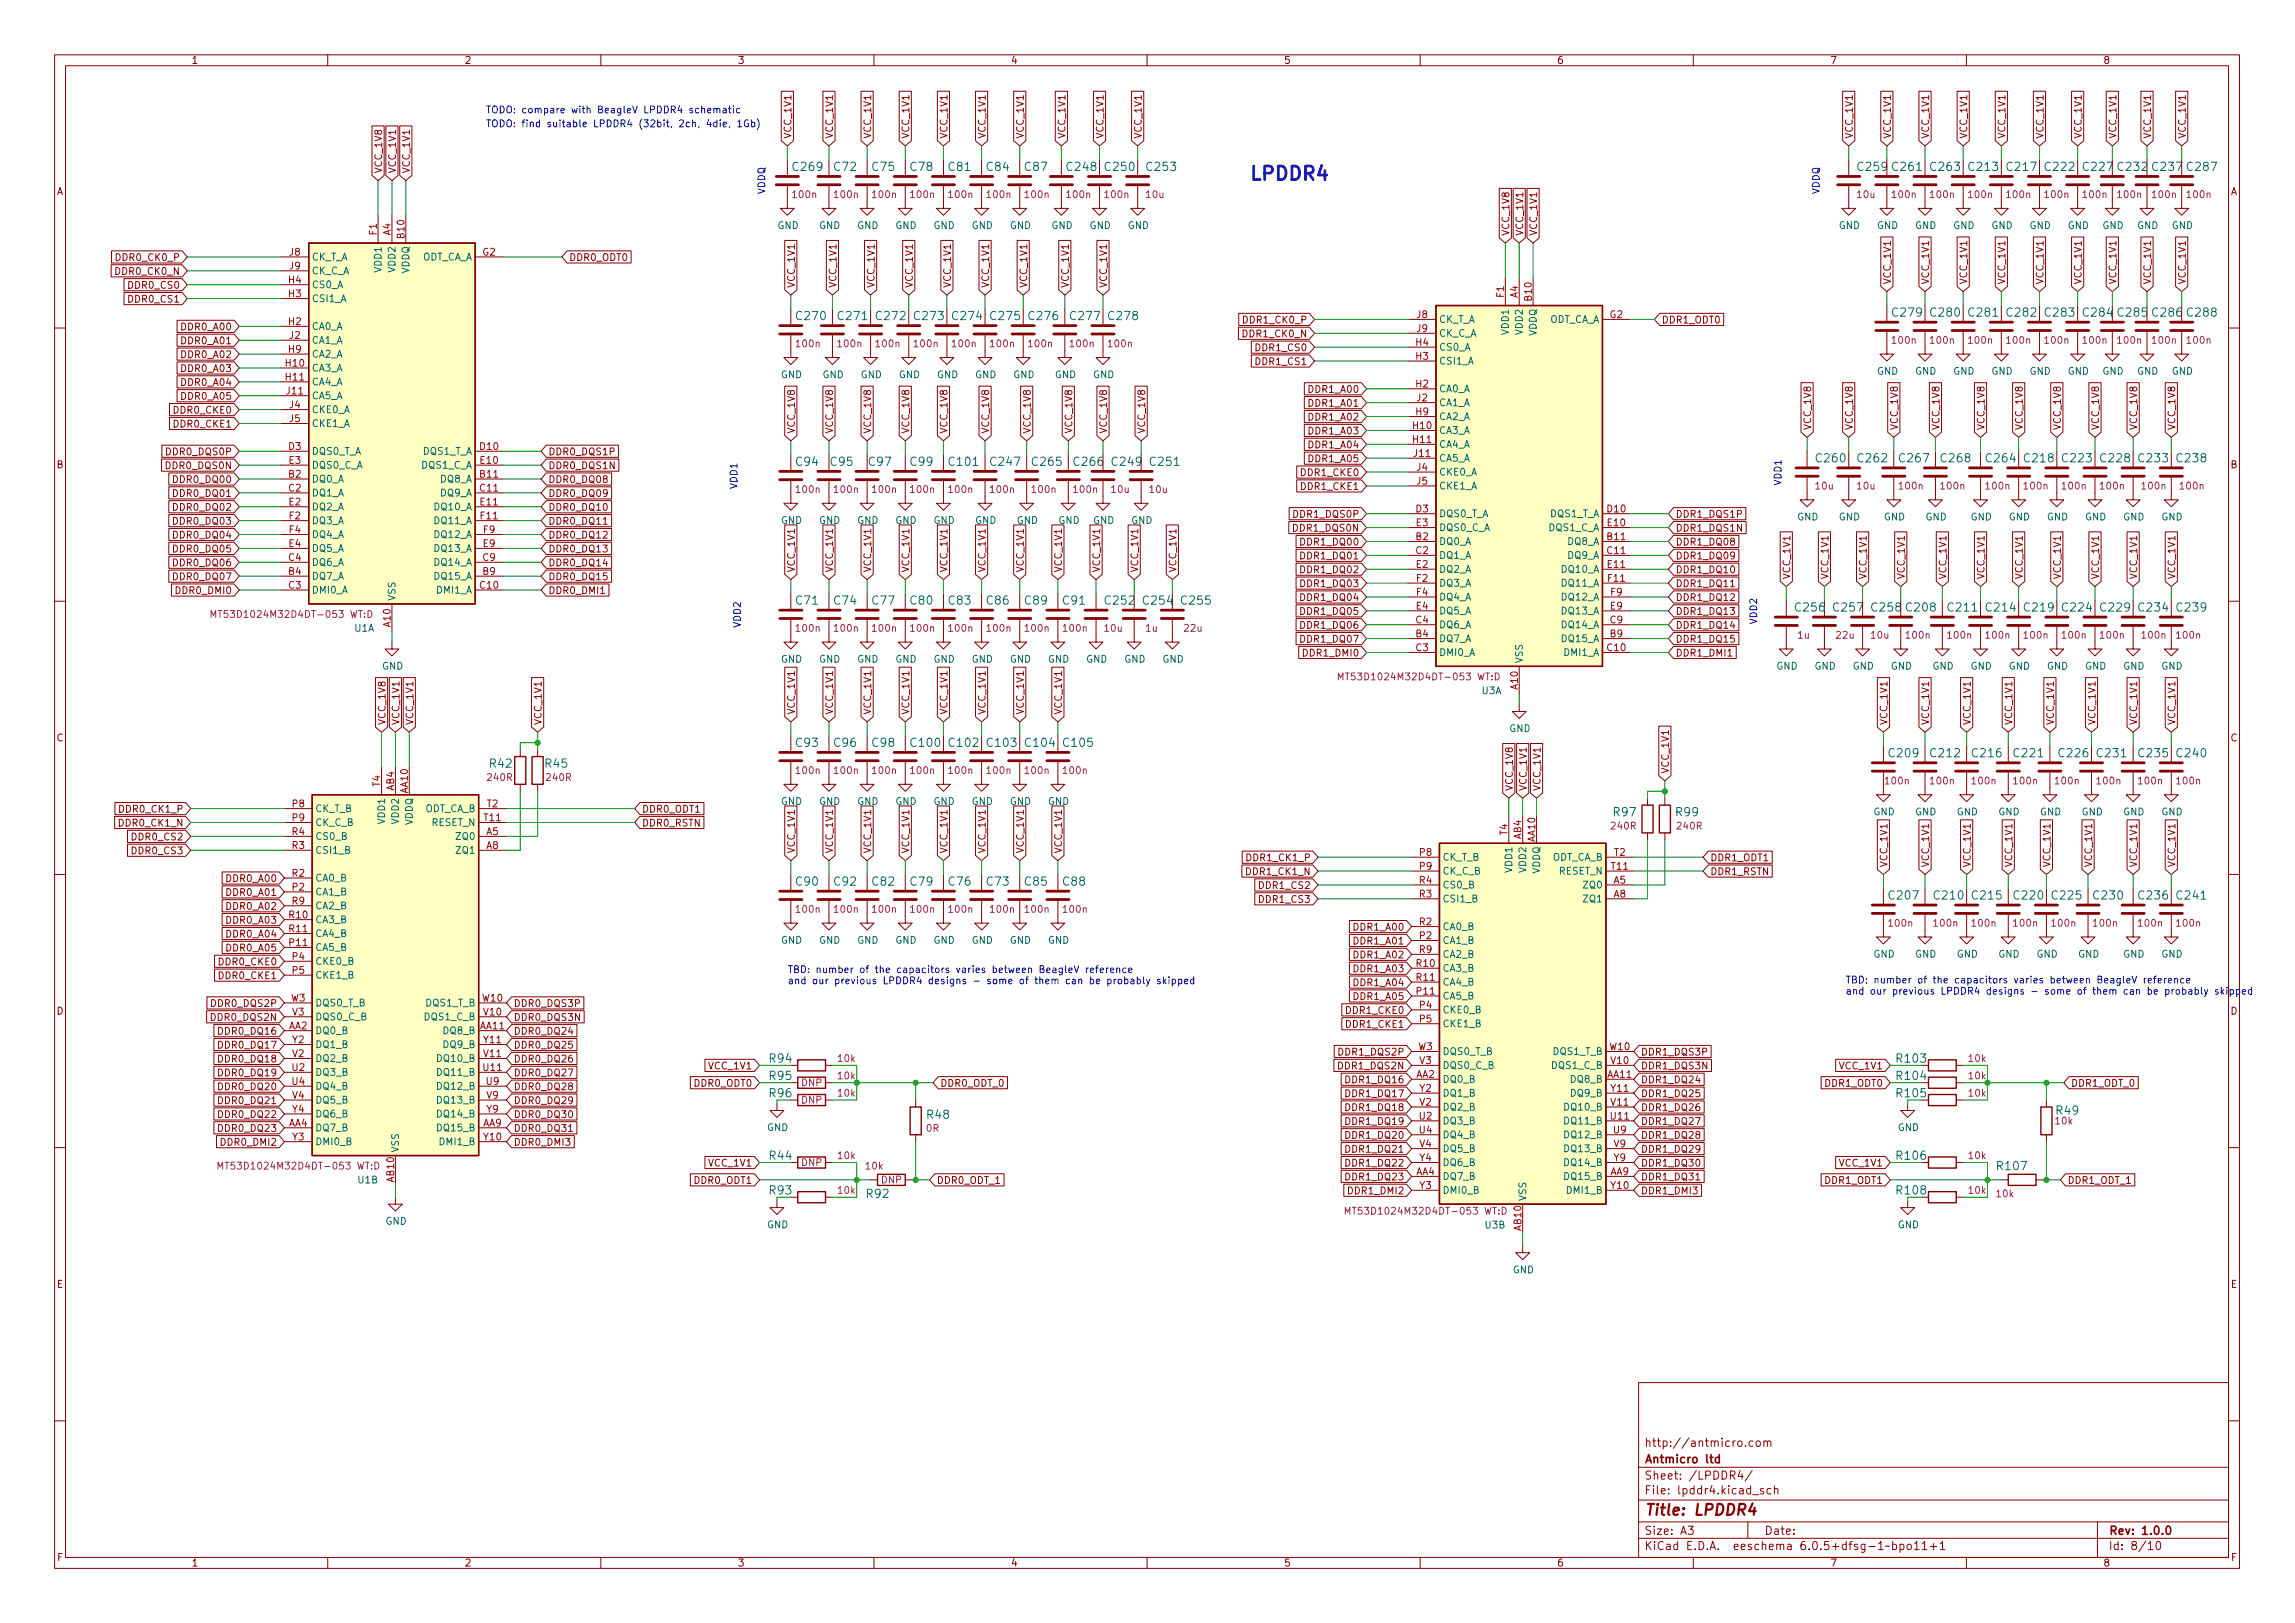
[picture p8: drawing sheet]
<svg xmlns="http://www.w3.org/2000/svg" width="420mm" height="297mm" viewBox="0 0 420 297" stroke-linecap="round" stroke-linejoin="round" font-family="sans-serif">
<defs><g id="words">
<text font-size="3.5" fill="#0000c2" x="228.6" y="33">LPDDR4</text>
<text font-size="2.8" fill="#840000" x="301" y="277.3">Title: LPDDR4</text>
<g font-size="2.1" fill="#006464">
<text x="145.3" y="31.3">C269</text>
<text x="152.8" y="31.3">C72</text>
<text x="159.7" y="31.3">C75</text>
<text x="166.7" y="31.3">C78</text>
<text x="173.7" y="31.3">C81</text>
<text x="180.7" y="31.3">C84</text>
<text x="187.7" y="31.3">C87</text>
<text x="195.4" y="31.3">C248</text>
<text x="202.4" y="31.3">C250</text>
<text x="210" y="31.3">C253</text>
<text x="346.6" y="31.3">C261</text>
<text x="353.6" y="31.3">C263</text>
<text x="360.5" y="31.3">C213</text>
<text x="367.5" y="31.3">C217</text>
<text x="374.5" y="31.3">C222</text>
<text x="387.8" y="31.3">C232</text>
<text x="400.5" y="31.3">C287</text>
<text x="145.9" y="58.6">C270</text>
<text x="153.5" y="58.6">C271</text>
<text x="160.5" y="58.6">C272</text>
<text x="167.5" y="58.6">C273</text>
<text x="174.5" y="58.6">C274</text>
<text x="181.5" y="58.6">C275</text>
<text x="188.5" y="58.6">C276</text>
<text x="196.1" y="58.6">C277</text>
<text x="203.1" y="58.6">C278</text>
<text x="346.6" y="57.9">C279</text>
<text x="353.6" y="57.9">C280</text>
<text x="360.5" y="57.9">C281</text>
<text x="367.5" y="57.9">C282</text>
<text x="374.5" y="57.9">C283</text>
<text x="387.8" y="57.9">C285</text>
<text x="400.5" y="57.9">C288</text>
<text x="145.8" y="85.3">C94</text>
<text x="152.1" y="85.3">C95</text>
<text x="159.1" y="85.3">C97</text>
<text x="166.7" y="85.3">C99</text>
<text x="173.9" y="85.3">C101</text>
<text x="181.5" y="85.3">C247</text>
<text x="189.1" y="85.3">C265</text>
<text x="210.7" y="85.3">C251</text>
<text x="332.6" y="84.6">C260</text>
<text x="340.2" y="84.6">C262</text>
<text x="347.8" y="84.6">C267</text>
<text x="355.5" y="84.6">C268</text>
<text x="363.7" y="84.6">C264</text>
<text x="370.7" y="84.6">C218</text>
<text x="377.7" y="84.6">C223</text>
<text x="384.7" y="84.6">C228</text>
<text x="391.7" y="84.6">C233</text>
<text x="398.6" y="84.6">C238</text>
<text x="145.8" y="110.7">C71</text>
<text x="152.8" y="110.7">C74</text>
<text x="159.7" y="110.7">C77</text>
<text x="166.7" y="110.7">C80</text>
<text x="173.7" y="110.7">C83</text>
<text x="180.7" y="110.7">C86</text>
<text x="187.7" y="110.7">C89</text>
<text x="194.7" y="110.7">C91</text>
<text x="202.4" y="110.7">C252</text>
<text x="216.4" y="110.7">C255</text>
<text x="328.8" y="111.9">C256</text>
<text x="349.1" y="111.9">C208</text>
<text x="356.7" y="111.9">C211</text>
<text x="363.7" y="111.9">C214</text>
<text x="370.7" y="111.9">C219</text>
<text x="377.7" y="111.9">C224</text>
<text x="384.7" y="111.9">C229</text>
<text x="391.7" y="111.9">C234</text>
<text x="398.6" y="111.9">C239</text>
<text x="145.8" y="136.7">C93</text>
<text x="152.8" y="136.7">C96</text>
<text x="159.7" y="136.7">C98</text>
<text x="166.9" y="136.7">C100</text>
<text x="173.9" y="136.7">C102</text>
<text x="180.8" y="136.7">C103</text>
<text x="187.8" y="136.7">C104</text>
<text x="194.8" y="136.7">C105</text>
<text x="89.7" y="140.5">R42</text>
<text x="99.9" y="140.5">R45</text>
<text x="345.9" y="138.6">C209</text>
<text x="353.6" y="138.6">C212</text>
<text x="361.2" y="138.6">C216</text>
<text x="368.8" y="138.6">C221</text>
<text x="377.1" y="138.6">C226</text>
<text x="384" y="138.6">C231</text>
<text x="391.7" y="138.6">C235</text>
<text x="398.6" y="138.6">C240</text>
<text x="295.5" y="149.4">R97</text>
<text x="306.9" y="149.4">R99</text>
<text x="145.8" y="162.1">C90</text>
<text x="152.8" y="162.1">C92</text>
<text x="159.7" y="162.1">C82</text>
<text x="166.7" y="162.1">C79</text>
<text x="173.7" y="162.1">C76</text>
<text x="180.7" y="162.1">C73</text>
<text x="187.7" y="162.1">C85</text>
<text x="194.7" y="162.1">C88</text>
<text x="345.9" y="164.6">C207</text>
<text x="354.2" y="164.6">C210</text>
<text x="361.2" y="164.6">C215</text>
<text x="368.8" y="164.6">C220</text>
<text x="375.8" y="164.6">C225</text>
<text x="383.4" y="164.6">C230</text>
<text x="391.7" y="164.6">C236</text>
<text x="398.6" y="164.6">C241</text>
<text x="140.9" y="197.6">R95</text>
<text x="140.9" y="194.5">R94</text>
<text x="347.3" y="197.6">R104</text>
<text x="347.3" y="194.5">R103</text>
<text x="376.5" y="204">R49</text>
<text x="169.8" y="204.8">R48</text>
<text x="140.9" y="212.3">R44</text>
<text x="347.3" y="212.3">R106</text>
<text x="365.8" y="214.2">R107</text>
<text x="158.7" y="219.2">R92</text>
</g>
<g font-size="2.1" fill="#840000">
<text x="340.2" y="31.3">C259</text>
<text x="381.5" y="31.3">C227</text>
<text x="394.2" y="31.3">C237</text>
<text x="381.5" y="57.9">C284</text>
<text x="394.2" y="57.9">C286</text>
<text x="196.7" y="85.3">C266</text>
<text x="203.7" y="85.3">C249</text>
<text x="209.4" y="110.7">C254</text>
<text x="335.8" y="111.9">C257</text>
<text x="342.8" y="111.9">C258</text>
<text x="301" y="267.8">Antmicro ltd</text>
<text x="301" y="264.8">http://antmicro.com</text>
<text x="301" y="273.5">File: lpddr4.kicad_sch</text>
<text x="301" y="270.8">Sheet: /LPDDR4/</text>
<text x="301" y="280.9">Size: A3</text>
<text x="323" y="280.9">Date:</text>
<text x="386" y="280.9">Rev: 1.0.0</text>
<text x="301" y="283.7">KiCad E.D.A. eeschema 6.0.5+dfsg-1~bpo11+1</text>
<text x="386" y="283.7">Id: 8/10</text>
</g>
<g font-size="2.1" fill="#009600">
<text x="140.9" y="200.8">R96</text>
<text x="347.3" y="200.8">R105</text>
<text x="140.9" y="218.6">R93</text>
<text x="347.3" y="218.6">R108</text>
</g>
<g font-size="1.8" fill="#840000">
<text x="35" y="11.7">1</text>
<text x="85" y="11.7">2</text>
<text x="135" y="11.7">3</text>
<text x="185" y="11.7">4</text>
<text x="235" y="11.7">5</text>
<text x="285" y="11.7">6</text>
<text x="335" y="11.7">7</text>
<text x="385" y="11.7">8</text>
<text x="144.9" y="25.4" transform="rotate(-90 144.9 25.4)">VCC_1V1</text>
<text x="152.5" y="25.4" transform="rotate(-90 152.5 25.4)">VCC_1V1</text>
<text x="159.5" y="25.4" transform="rotate(-90 159.5 25.4)">VCC_1V1</text>
<text x="166.5" y="25.4" transform="rotate(-90 166.5 25.4)">VCC_1V1</text>
<text x="173.4" y="25.4" transform="rotate(-90 173.4 25.4)">VCC_1V1</text>
<text x="180.4" y="25.4" transform="rotate(-90 180.4 25.4)">VCC_1V1</text>
<text x="187.4" y="25.4" transform="rotate(-90 187.4 25.4)">VCC_1V1</text>
<text x="195" y="25.4" transform="rotate(-90 195 25.4)">VCC_1V1</text>
<text x="202" y="25.4" transform="rotate(-90 202 25.4)">VCC_1V1</text>
<text x="209" y="25.4" transform="rotate(-90 209 25.4)">VCC_1V1</text>
<text x="339.2" y="25.4" transform="rotate(-90 339.2 25.4)">VCC_1V1</text>
<text x="346.2" y="25.4" transform="rotate(-90 346.2 25.4)">VCC_1V1</text>
<text x="353.2" y="25.4" transform="rotate(-90 353.2 25.4)">VCC_1V1</text>
<text x="360.1" y="25.4" transform="rotate(-90 360.1 25.4)">VCC_1V1</text>
<text x="367.1" y="25.4" transform="rotate(-90 367.1 25.4)">VCC_1V1</text>
<text x="374.1" y="25.4" transform="rotate(-90 374.1 25.4)">VCC_1V1</text>
<text x="381.1" y="25.4" transform="rotate(-90 381.1 25.4)">VCC_1V1</text>
<text x="387.4" y="25.4" transform="rotate(-90 387.4 25.4)">VCC_1V1</text>
<text x="393.8" y="25.4" transform="rotate(-90 393.8 25.4)">VCC_1V1</text>
<text x="400.1" y="25.4" transform="rotate(-90 400.1 25.4)">VCC_1V1</text>
<text x="10.3" y="35.7">A</text>
<text x="69.9" y="31.8" transform="rotate(-90 69.9 31.8)">VCC_1V8</text>
<text x="72.5" y="31.8" transform="rotate(-90 72.5 31.8)">VCC_1V1</text>
<text x="75" y="31.8" transform="rotate(-90 75 31.8)">VCC_1V1</text>
<text x="408.3" y="35.7">A</text>
<text x="21.5" y="47.8">DDR0_CK0_P</text>
<text x="104.1" y="47.8">DDR0_ODT0</text>
<text x="276.3" y="43.2" transform="rotate(-90 276.3 43.2)">VCC_1V8</text>
<text x="278.9" y="43.2" transform="rotate(-90 278.9 43.2)">VCC_1V1</text>
<text x="281.4" y="43.2" transform="rotate(-90 281.4 43.2)">VCC_1V1</text>
<text x="21.4" y="50.3">DDR0_CK0_N</text>
<text x="23.8" y="52.8">DDR0_CS0</text>
<text x="145.5" y="52.7" transform="rotate(-90 145.5 52.7)">VCC_1V1</text>
<text x="153.1" y="52.7" transform="rotate(-90 153.1 52.7)">VCC_1V1</text>
<text x="160.1" y="52.7" transform="rotate(-90 160.1 52.7)">VCC_1V1</text>
<text x="167.1" y="52.7" transform="rotate(-90 167.1 52.7)">VCC_1V1</text>
<text x="174.1" y="52.7" transform="rotate(-90 174.1 52.7)">VCC_1V1</text>
<text x="181.1" y="52.7" transform="rotate(-90 181.1 52.7)">VCC_1V1</text>
<text x="188.1" y="52.7" transform="rotate(-90 188.1 52.7)">VCC_1V1</text>
<text x="195.7" y="52.7" transform="rotate(-90 195.7 52.7)">VCC_1V1</text>
<text x="202.7" y="52.7" transform="rotate(-90 202.7 52.7)">VCC_1V1</text>
<text x="346.2" y="52.1" transform="rotate(-90 346.2 52.1)">VCC_1V1</text>
<text x="353.2" y="52.1" transform="rotate(-90 353.2 52.1)">VCC_1V1</text>
<text x="360.1" y="52.1" transform="rotate(-90 360.1 52.1)">VCC_1V1</text>
<text x="367.1" y="52.1" transform="rotate(-90 367.1 52.1)">VCC_1V1</text>
<text x="374.1" y="52.1" transform="rotate(-90 374.1 52.1)">VCC_1V1</text>
<text x="381.1" y="52.1" transform="rotate(-90 381.1 52.1)">VCC_1V1</text>
<text x="387.4" y="52.1" transform="rotate(-90 387.4 52.1)">VCC_1V1</text>
<text x="393.8" y="52.1" transform="rotate(-90 393.8 52.1)">VCC_1V1</text>
<text x="400.1" y="52.1" transform="rotate(-90 400.1 52.1)">VCC_1V1</text>
<text x="23.8" y="55.4">DDR0_CS1</text>
<text x="227.9" y="59.2">DDR1_CK0_P</text>
<text x="304.2" y="59.2">DDR1_ODT0</text>
<text x="33.5" y="63">DDR0_A01</text>
<text x="33.5" y="60.5">DDR0_A00</text>
<text x="33.5" y="65.5">DDR0_A02</text>
<text x="227.8" y="61.7">DDR1_CK0_N</text>
<text x="230.2" y="64.3">DDR1_CS0</text>
<text x="33.5" y="70.6">DDR0_A04</text>
<text x="33.5" y="68.1">DDR0_A03</text>
<text x="230.2" y="66.8">DDR1_CS1</text>
<text x="239.9" y="71.9">DDR1_A00</text>
<text x="32" y="75.7">DDR0_CKE0</text>
<text x="33.5" y="73.2">DDR0_A05</text>
<text x="239.9" y="74.4">DDR1_A01</text>
<text x="239.9" y="77">DDR1_A02</text>
<text x="30.8" y="83.3">DDR0_DQS0P</text>
<text x="32" y="78.2">DDR0_CKE1</text>
<text x="100.3" y="83.3">DDR0_DQS1P</text>
<text x="145.5" y="79.4" transform="rotate(-90 145.5 79.4)">VCC_1V8</text>
<text x="152.5" y="79.4" transform="rotate(-90 152.5 79.4)">VCC_1V8</text>
<text x="159.5" y="79.4" transform="rotate(-90 159.5 79.4)">VCC_1V8</text>
<text x="166.5" y="79.4" transform="rotate(-90 166.5 79.4)">VCC_1V8</text>
<text x="173.4" y="79.4" transform="rotate(-90 173.4 79.4)">VCC_1V8</text>
<text x="181.1" y="79.4" transform="rotate(-90 181.1 79.4)">VCC_1V8</text>
<text x="188.7" y="79.4" transform="rotate(-90 188.7 79.4)">VCC_1V8</text>
<text x="196.3" y="79.4" transform="rotate(-90 196.3 79.4)">VCC_1V8</text>
<text x="202.7" y="79.4" transform="rotate(-90 202.7 79.4)">VCC_1V8</text>
<text x="209.6" y="79.4" transform="rotate(-90 209.6 79.4)">VCC_1V8</text>
<text x="239.9" y="82">DDR1_A04</text>
<text x="239.9" y="79.5">DDR1_A03</text>
<text x="331.6" y="78.8" transform="rotate(-90 331.6 78.8)">VCC_1V8</text>
<text x="339.2" y="78.8" transform="rotate(-90 339.2 78.8)">VCC_1V8</text>
<text x="347.4" y="78.8" transform="rotate(-90 347.4 78.8)">VCC_1V8</text>
<text x="355.1" y="78.8" transform="rotate(-90 355.1 78.8)">VCC_1V8</text>
<text x="363.3" y="78.8" transform="rotate(-90 363.3 78.8)">VCC_1V8</text>
<text x="370.3" y="78.8" transform="rotate(-90 370.3 78.8)">VCC_1V8</text>
<text x="377.3" y="78.8" transform="rotate(-90 377.3 78.8)">VCC_1V8</text>
<text x="384.3" y="78.8" transform="rotate(-90 384.3 78.8)">VCC_1V8</text>
<text x="391.3" y="78.8" transform="rotate(-90 391.3 78.8)">VCC_1V8</text>
<text x="398.2" y="78.8" transform="rotate(-90 398.2 78.8)">VCC_1V8</text>
<text x="10.3" y="85.7">B</text>
<text x="30.7" y="85.9">DDR0_DQS0N</text>
<text x="32.1" y="88.4">DDR0_DQ00</text>
<text x="100.3" y="85.9">DDR0_DQS1N</text>
<text x="100.3" y="88.4">DDR0_DQ08</text>
<text x="238.4" y="87.1">DDR1_CKE0</text>
<text x="238.4" y="89.7">DDR1_CKE1</text>
<text x="239.9" y="84.6">DDR1_A05</text>
<text x="408.3" y="85.7">B</text>
<text x="32.1" y="93.5">DDR0_DQ02</text>
<text x="32.1" y="90.9">DDR0_DQ01</text>
<text x="100.3" y="93.5">DDR0_DQ10</text>
<text x="100.3" y="90.9">DDR0_DQ09</text>
<text x="237.1" y="94.7">DDR1_DQS0P</text>
<text x="306.7" y="94.7">DDR1_DQS1P</text>
<text x="32.1" y="96">DDR0_DQ03</text>
<text x="32.1" y="98.6">DDR0_DQ04</text>
<text x="32.1" y="101.1">DDR0_DQ05</text>
<text x="100.3" y="98.6">DDR0_DQ12</text>
<text x="100.3" y="96">DDR0_DQ11</text>
<text x="100.3" y="101.1">DDR0_DQ13</text>
<text x="237" y="97.3">DDR1_DQS0N</text>
<text x="238.5" y="99.8">DDR1_DQ00</text>
<text x="306.7" y="97.3">DDR1_DQS1N</text>
<text x="306.7" y="99.8">DDR1_DQ08</text>
<text x="32.1" y="106.2">DDR0_DQ07</text>
<text x="32.1" y="103.6">DDR0_DQ06</text>
<text x="100.3" y="103.6">DDR0_DQ14</text>
<text x="100.3" y="106.2">DDR0_DQ15</text>
<text x="145.5" y="104.8" transform="rotate(-90 145.5 104.8)">VCC_1V1</text>
<text x="152.5" y="104.8" transform="rotate(-90 152.5 104.8)">VCC_1V1</text>
<text x="159.5" y="104.8" transform="rotate(-90 159.5 104.8)">VCC_1V1</text>
<text x="166.5" y="104.8" transform="rotate(-90 166.5 104.8)">VCC_1V1</text>
<text x="173.4" y="104.8" transform="rotate(-90 173.4 104.8)">VCC_1V1</text>
<text x="180.4" y="104.8" transform="rotate(-90 180.4 104.8)">VCC_1V1</text>
<text x="187.4" y="104.8" transform="rotate(-90 187.4 104.8)">VCC_1V1</text>
<text x="194.4" y="104.8" transform="rotate(-90 194.4 104.8)">VCC_1V1</text>
<text x="201.4" y="104.8" transform="rotate(-90 201.4 104.8)">VCC_1V1</text>
<text x="208.4" y="104.8" transform="rotate(-90 208.4 104.8)">VCC_1V1</text>
<text x="215.4" y="104.8" transform="rotate(-90 215.4 104.8)">VCC_1V1</text>
<text x="238.5" y="104.9">DDR1_DQ02</text>
<text x="238.5" y="102.4">DDR1_DQ01</text>
<text x="238.5" y="107.4">DDR1_DQ03</text>
<text x="306.7" y="102.4">DDR1_DQ09</text>
<text x="306.7" y="104.9">DDR1_DQ10</text>
<text x="306.7" y="107.4">DDR1_DQ11</text>
<text x="327.8" y="106.1" transform="rotate(-90 327.8 106.1)">VCC_1V1</text>
<text x="334.7" y="106.1" transform="rotate(-90 334.7 106.1)">VCC_1V1</text>
<text x="341.7" y="106.1" transform="rotate(-90 341.7 106.1)">VCC_1V1</text>
<text x="348.7" y="106.1" transform="rotate(-90 348.7 106.1)">VCC_1V1</text>
<text x="356.3" y="106.1" transform="rotate(-90 356.3 106.1)">VCC_1V1</text>
<text x="363.3" y="106.1" transform="rotate(-90 363.3 106.1)">VCC_1V1</text>
<text x="370.3" y="106.1" transform="rotate(-90 370.3 106.1)">VCC_1V1</text>
<text x="377.3" y="106.1" transform="rotate(-90 377.3 106.1)">VCC_1V1</text>
<text x="384.3" y="106.1" transform="rotate(-90 384.3 106.1)">VCC_1V1</text>
<text x="391.3" y="106.1" transform="rotate(-90 391.3 106.1)">VCC_1V1</text>
<text x="398.2" y="106.1" transform="rotate(-90 398.2 106.1)">VCC_1V1</text>
<text x="32.5" y="108.7">DDR0_DMI0</text>
<text x="100.3" y="108.7">DDR0_DMI1</text>
<text x="238.5" y="110">DDR1_DQ04</text>
<text x="238.5" y="112.5">DDR1_DQ05</text>
<text x="306.7" y="112.5">DDR1_DQ13</text>
<text x="306.7" y="110">DDR1_DQ12</text>
<text x="238.5" y="117.6">DDR1_DQ07</text>
<text x="238.5" y="115.1">DDR1_DQ06</text>
<text x="306.7" y="117.6">DDR1_DQ15</text>
<text x="306.7" y="115.1">DDR1_DQ14</text>
<text x="238.9" y="120.1">DDR1_DMI0</text>
<text x="306.7" y="120.1">DDR1_DMI1</text>
<text x="145.5" y="130.8" transform="rotate(-90 145.5 130.8)">VCC_1V1</text>
<text x="152.5" y="130.8" transform="rotate(-90 152.5 130.8)">VCC_1V1</text>
<text x="159.5" y="130.8" transform="rotate(-90 159.5 130.8)">VCC_1V1</text>
<text x="166.5" y="130.8" transform="rotate(-90 166.5 130.8)">VCC_1V1</text>
<text x="173.4" y="130.8" transform="rotate(-90 173.4 130.8)">VCC_1V1</text>
<text x="180.4" y="130.8" transform="rotate(-90 180.4 130.8)">VCC_1V1</text>
<text x="187.4" y="130.8" transform="rotate(-90 187.4 130.8)">VCC_1V1</text>
<text x="194.4" y="130.8" transform="rotate(-90 194.4 130.8)">VCC_1V1</text>
<text x="10.3" y="135.7">C</text>
<text x="70.6" y="132.8" transform="rotate(-90 70.6 132.8)">VCC_1V8</text>
<text x="73.1" y="132.8" transform="rotate(-90 73.1 132.8)">VCC_1V1</text>
<text x="75.7" y="132.8" transform="rotate(-90 75.7 132.8)">VCC_1V1</text>
<text x="99.2" y="132.8" transform="rotate(-90 99.2 132.8)">VCC_1V1</text>
<text x="345.5" y="132.8" transform="rotate(-90 345.5 132.8)">VCC_1V1</text>
<text x="353.2" y="132.8" transform="rotate(-90 353.2 132.8)">VCC_1V1</text>
<text x="360.8" y="132.8" transform="rotate(-90 360.8 132.8)">VCC_1V1</text>
<text x="368.4" y="132.8" transform="rotate(-90 368.4 132.8)">VCC_1V1</text>
<text x="376" y="132.8" transform="rotate(-90 376 132.8)">VCC_1V1</text>
<text x="383.6" y="132.8" transform="rotate(-90 383.6 132.8)">VCC_1V1</text>
<text x="391.3" y="132.8" transform="rotate(-90 391.3 132.8)">VCC_1V1</text>
<text x="398.2" y="132.8" transform="rotate(-90 398.2 132.8)">VCC_1V1</text>
<text x="408.3" y="135.7">C</text>
<text x="305.5" y="141.6" transform="rotate(-90 305.5 141.6)">VCC_1V1</text>
<text x="22.2" y="148.7">DDR0_CK1_P</text>
<text x="117.5" y="148.7">DDR0_ODT1</text>
<text x="277" y="144.8" transform="rotate(-90 277 144.8)">VCC_1V8</text>
<text x="279.5" y="144.8" transform="rotate(-90 279.5 144.8)">VCC_1V1</text>
<text x="282" y="144.8" transform="rotate(-90 282 144.8)">VCC_1V1</text>
<text x="22.1" y="151.3">DDR0_CK1_N</text>
<text x="24.4" y="153.8">DDR0_CS2</text>
<text x="117.5" y="151.3">DDR0_RSTN</text>
<text x="24.4" y="156.3">DDR0_CS3</text>
<text x="41.8" y="161.4">DDR0_A00</text>
<text x="145.5" y="156.2" transform="rotate(-90 145.5 156.2)">VCC_1V1</text>
<text x="152.5" y="156.2" transform="rotate(-90 152.5 156.2)">VCC_1V1</text>
<text x="159.5" y="156.2" transform="rotate(-90 159.5 156.2)">VCC_1V1</text>
<text x="166.5" y="156.2" transform="rotate(-90 166.5 156.2)">VCC_1V1</text>
<text x="173.4" y="156.2" transform="rotate(-90 173.4 156.2)">VCC_1V1</text>
<text x="180.4" y="156.2" transform="rotate(-90 180.4 156.2)">VCC_1V1</text>
<text x="187.4" y="156.2" transform="rotate(-90 187.4 156.2)">VCC_1V1</text>
<text x="194.4" y="156.2" transform="rotate(-90 194.4 156.2)">VCC_1V1</text>
<text x="228.4" y="160.1">DDR1_CK1_N</text>
<text x="228.5" y="157.6">DDR1_CK1_P</text>
<text x="313.1" y="160.1">DDR1_RSTN</text>
<text x="313.1" y="157.6">DDR1_ODT1</text>
<text x="345.5" y="158.8" transform="rotate(-90 345.5 158.8)">VCC_1V1</text>
<text x="353.2" y="158.8" transform="rotate(-90 353.2 158.8)">VCC_1V1</text>
<text x="360.8" y="158.8" transform="rotate(-90 360.8 158.8)">VCC_1V1</text>
<text x="368.4" y="158.8" transform="rotate(-90 368.4 158.8)">VCC_1V1</text>
<text x="375.4" y="158.8" transform="rotate(-90 375.4 158.8)">VCC_1V1</text>
<text x="383" y="158.8" transform="rotate(-90 383 158.8)">VCC_1V1</text>
<text x="391.3" y="158.8" transform="rotate(-90 391.3 158.8)">VCC_1V1</text>
<text x="398.2" y="158.8" transform="rotate(-90 398.2 158.8)">VCC_1V1</text>
<text x="41.8" y="166.5">DDR0_A02</text>
<text x="41.8" y="164">DDR0_A01</text>
<text x="230.8" y="162.7">DDR1_CS2</text>
<text x="230.8" y="165.2">DDR1_CS3</text>
<text x="41.8" y="171.6">DDR0_A04</text>
<text x="41.8" y="169">DDR0_A03</text>
<text x="248.1" y="172.8">DDR1_A01</text>
<text x="248.1" y="170.3">DDR1_A00</text>
<text x="40.3" y="179.2">DDR0_CKE1</text>
<text x="40.3" y="176.7">DDR0_CKE0</text>
<text x="41.8" y="174.1">DDR0_A05</text>
<text x="248.1" y="175.4">DDR1_A02</text>
<text x="248.1" y="177.9">DDR1_A03</text>
<text x="10.3" y="185.7">D</text>
<text x="39" y="184.3">DDR0_DQS2P</text>
<text x="94" y="184.3">DDR0_DQS3P</text>
<text x="246.7" y="185.5">DDR1_CKE0</text>
<text x="248.1" y="183">DDR1_A05</text>
<text x="248.1" y="180.5">DDR1_A04</text>
<text x="408.3" y="185.7">D</text>
<text x="38.9" y="186.8">DDR0_DQS2N</text>
<text x="40.4" y="191.9">DDR0_DQ17</text>
<text x="40.4" y="189.4">DDR0_DQ16</text>
<text x="94" y="189.4">DDR0_DQ24</text>
<text x="94" y="186.8">DDR0_DQS3N</text>
<text x="94" y="191.9">DDR0_DQ25</text>
<text x="246.7" y="188.1">DDR1_CKE1</text>
<text x="40.4" y="197">DDR0_DQ19</text>
<text x="40.4" y="194.4">DDR0_DQ18</text>
<text x="94" y="197">DDR0_DQ27</text>
<text x="94" y="194.4">DDR0_DQ26</text>
<text x="129.9" y="195.7">VCC_1V1</text>
<text x="245.3" y="195.7">DDR1_DQS2N</text>
<text x="245.4" y="193.2">DDR1_DQS2P</text>
<text x="300.4" y="193.2">DDR1_DQS3P</text>
<text x="300.4" y="195.7">DDR1_DQS3N</text>
<text x="336.9" y="195.7">VCC_1V1</text>
<text x="40.4" y="202.1">DDR0_DQ21</text>
<text x="40.4" y="199.5">DDR0_DQ20</text>
<text x="94" y="199.5">DDR0_DQ28</text>
<text x="94" y="202.1">DDR0_DQ29</text>
<text x="127.3" y="198.9">DDR0_ODT0</text>
<text x="172.1" y="198.9">DDR0_ODT_0</text>
<text x="246.8" y="198.2">DDR1_DQ16</text>
<text x="246.8" y="200.8">DDR1_DQ17</text>
<text x="246.8" y="203.3">DDR1_DQ18</text>
<text x="300.4" y="203.3">DDR1_DQ26</text>
<text x="300.4" y="198.2">DDR1_DQ24</text>
<text x="300.4" y="200.8">DDR1_DQ25</text>
<text x="334.3" y="198.9">DDR1_ODT0</text>
<text x="379.1" y="198.9">DDR1_ODT_0</text>
<text x="40.4" y="204.6">DDR0_DQ22</text>
<text x="40.4" y="207.1">DDR0_DQ23</text>
<text x="40.8" y="209.7">DDR0_DMI2</text>
<text x="94" y="204.6">DDR0_DQ30</text>
<text x="94" y="207.1">DDR0_DQ31</text>
<text x="94" y="209.7">DDR0_DMI3</text>
<text x="246.8" y="205.9">DDR1_DQ19</text>
<text x="246.8" y="208.4">DDR1_DQ20</text>
<text x="300.4" y="208.4">DDR1_DQ28</text>
<text x="300.4" y="205.9">DDR1_DQ27</text>
<text x="129.9" y="213.5">VCC_1V1</text>
<text x="246.8" y="213.5">DDR1_DQ22</text>
<text x="246.8" y="210.9">DDR1_DQ21</text>
<text x="300.4" y="213.5">DDR1_DQ30</text>
<text x="300.4" y="210.9">DDR1_DQ29</text>
<text x="336.9" y="213.5">VCC_1V1</text>
<text x="127.3" y="216.7">DDR0_ODT1</text>
<text x="171.4" y="216.7">DDR0_ODT_1</text>
<text x="246.8" y="216">DDR1_DQ23</text>
<text x="247.2" y="218.6">DDR1_DMI2</text>
<text x="300.4" y="216">DDR1_DQ31</text>
<text x="300.4" y="218.6">DDR1_DMI3</text>
<text x="334.3" y="216.7">DDR1_ODT1</text>
<text x="378.5" y="216.7">DDR1_ODT_1</text>
<text x="10.4" y="235.7">E</text>
<text x="408.4" y="235.7">E</text>
<text x="10.4" y="285.7">F</text>
<text x="35" y="286.7">1</text>
<text x="85" y="286.7">2</text>
<text x="135" y="286.7">3</text>
<text x="185" y="286.7">4</text>
<text x="235" y="286.7">5</text>
<text x="285" y="286.7">6</text>
<text x="335" y="286.7">7</text>
<text x="385" y="286.7">8</text>
<text x="408.4" y="285.7">F</text>
</g>
<g font-size="1.8" fill="#0000c2">
<text x="88.9" y="20.7">TODO: compare with BeagleV LPDDR4 schematic</text>
<text x="88.9" y="23.3">TODO: find suitable LPDDR4 (32bit, 2ch, 4die, 1Gb)</text>
<text x="140.1" y="35.6" transform="rotate(-90 140.1 35.6)">VDDQ</text>
<text x="333.1" y="35.6" transform="rotate(-90 333.1 35.6)">VDDQ</text>
<text x="135" y="89.6" transform="rotate(-90 135 89.6)">VDD1</text>
<text x="326.1" y="88.9" transform="rotate(-90 326.1 88.9)">VDD1</text>
<text x="135.6" y="115" transform="rotate(-90 135.6 115)">VDD2</text>
<text x="321.7" y="114.3" transform="rotate(-90 321.7 114.3)">VDD2</text>
<text x="144.1" y="178.1">TBD: number of the capacitors varies between BeagleV reference</text>
<text x="337.8" y="180">TBD: number of the capacitors varies between BeagleV reference</text>
<text x="144.1" y="180.1">and our previous LPDDR4 designs - some of them can be probably skipped</text>
<text x="337.8" y="182">and our previous LPDDR4 designs - some of them can be probably skipped</text>
</g>
<g font-size="1.8" fill="#006464">
<text x="142.3" y="41.9">GND</text>
<text x="149.9" y="41.9">GND</text>
<text x="156.9" y="41.9">GND</text>
<text x="163.9" y="41.9">GND</text>
<text x="170.9" y="41.9">GND</text>
<text x="177.9" y="41.9">GND</text>
<text x="184.9" y="41.9">GND</text>
<text x="192.5" y="41.9">GND</text>
<text x="199.5" y="41.9">GND</text>
<text x="206.4" y="41.9">GND</text>
<text x="336.6" y="41.9">GND</text>
<text x="343.6" y="41.9">GND</text>
<text x="350.6" y="41.9">GND</text>
<text x="357.6" y="41.9">GND</text>
<text x="364.6" y="41.9">GND</text>
<text x="371.5" y="41.9">GND</text>
<text x="378.5" y="41.9">GND</text>
<text x="384.9" y="41.9">GND</text>
<text x="391.2" y="41.9">GND</text>
<text x="397.6" y="41.9">GND</text>
<text x="57" y="47.7">CK_T_A</text>
<text x="77" y="47.7">ODT_CA_A</text>
<text x="57" y="52.7">CS0_A</text>
<text x="57" y="50.2">CK_C_A</text>
<text x="69.8" y="49.7" transform="rotate(-90 69.8 49.7)">VDD1</text>
<text x="72.4" y="49.7" transform="rotate(-90 72.4 49.7)">VDD2</text>
<text x="74.9" y="50.1" transform="rotate(-90 74.9 50.1)">VDDQ</text>
<text x="57" y="55.3">CSI1_A</text>
<text x="263.4" y="59.1">CK_T_A</text>
<text x="283.3" y="59.1">ODT_CA_A</text>
<text x="57" y="60.4">CA0_A</text>
<text x="57" y="65.4">CA2_A</text>
<text x="57" y="62.9">CA1_A</text>
<text x="263.4" y="64.2">CS0_A</text>
<text x="263.4" y="61.6">CK_C_A</text>
<text x="276.2" y="61.1" transform="rotate(-90 276.2 61.1)">VDD1</text>
<text x="278.8" y="61.1" transform="rotate(-90 278.8 61.1)">VDD2</text>
<text x="281.3" y="61.5" transform="rotate(-90 281.3 61.5)">VDDQ</text>
<text x="57" y="68">CA3_A</text>
<text x="57" y="70.5">CA4_A</text>
<text x="142.9" y="69.2">GND</text>
<text x="150.6" y="69.2">GND</text>
<text x="157.5" y="69.2">GND</text>
<text x="164.5" y="69.2">GND</text>
<text x="171.5" y="69.2">GND</text>
<text x="178.5" y="69.2">GND</text>
<text x="185.5" y="69.2">GND</text>
<text x="193.1" y="69.2">GND</text>
<text x="200.1" y="69.2">GND</text>
<text x="263.4" y="71.8">CA0_A</text>
<text x="263.4" y="66.7">CSI1_A</text>
<text x="343.6" y="68.6">GND</text>
<text x="350.6" y="68.6">GND</text>
<text x="357.6" y="68.6">GND</text>
<text x="364.6" y="68.6">GND</text>
<text x="371.5" y="68.6">GND</text>
<text x="378.5" y="68.6">GND</text>
<text x="384.9" y="68.6">GND</text>
<text x="391.2" y="68.6">GND</text>
<text x="397.6" y="68.6">GND</text>
<text x="57" y="73.1">CA5_A</text>
<text x="57" y="75.6">CKE0_A</text>
<text x="263.4" y="76.9">CA2_A</text>
<text x="263.4" y="74.3">CA1_A</text>
<text x="57" y="83.2">DQS0_T_A</text>
<text x="57" y="78.1">CKE1_A</text>
<text x="77.3" y="83.2">DQS1_T_A</text>
<text x="263.4" y="79.4">CA3_A</text>
<text x="263.4" y="82">CA4_A</text>
<text x="57" y="88.3">DQ0_A</text>
<text x="57" y="85.8">DQS0_C_A</text>
<text x="77.1" y="85.8">DQS1_C_A</text>
<text x="80.6" y="88.3">DQ8_A</text>
<text x="263.4" y="84.5">CA5_A</text>
<text x="263.4" y="87">CKE0_A</text>
<text x="263.4" y="89.6">CKE1_A</text>
<text x="57" y="90.8">DQ1_A</text>
<text x="57" y="93.4">DQ2_A</text>
<text x="57" y="95.9">DQ3_A</text>
<text x="79.6" y="93.4">DQ10_A</text>
<text x="79.6" y="95.9">DQ11_A</text>
<text x="80.6" y="90.8">DQ9_A</text>
<text x="142.9" y="95.9">GND</text>
<text x="149.9" y="95.9">GND</text>
<text x="156.9" y="95.9">GND</text>
<text x="163.9" y="95.9">GND</text>
<text x="170.9" y="95.9">GND</text>
<text x="178.5" y="95.9">GND</text>
<text x="186.1" y="95.9">GND</text>
<text x="193.7" y="95.9">GND</text>
<text x="200.1" y="95.9">GND</text>
<text x="207.1" y="95.9">GND</text>
<text x="263.4" y="94.7">DQS0_T_A</text>
<text x="283.7" y="94.7">DQS1_T_A</text>
<text x="329" y="95.2">GND</text>
<text x="336.6" y="95.2">GND</text>
<text x="344.9" y="95.2">GND</text>
<text x="352.5" y="95.2">GND</text>
<text x="360.7" y="95.2">GND</text>
<text x="367.7" y="95.2">GND</text>
<text x="374.7" y="95.2">GND</text>
<text x="381.7" y="95.2">GND</text>
<text x="388.7" y="95.2">GND</text>
<text x="395.7" y="95.2">GND</text>
<text x="57" y="101">DQ5_A</text>
<text x="57" y="98.5">DQ4_A</text>
<text x="79.6" y="101">DQ13_A</text>
<text x="79.6" y="98.5">DQ12_A</text>
<text x="263.4" y="99.7">DQ0_A</text>
<text x="263.4" y="97.2">DQS0_C_A</text>
<text x="283.5" y="97.2">DQS1_C_A</text>
<text x="287" y="99.7">DQ8_A</text>
<text x="57" y="106.1">DQ7_A</text>
<text x="57" y="103.5">DQ6_A</text>
<text x="79.6" y="106.1">DQ15_A</text>
<text x="79.6" y="103.5">DQ14_A</text>
<text x="263.4" y="102.3">DQ1_A</text>
<text x="263.4" y="104.8">DQ2_A</text>
<text x="263.4" y="107.4">DQ3_A</text>
<text x="286" y="104.8">DQ10_A</text>
<text x="286" y="107.4">DQ11_A</text>
<text x="287" y="102.3">DQ9_A</text>
<text x="57" y="108.6">DMI0_A</text>
<text x="72.4" y="110" transform="rotate(-90 72.4 110)">VSS</text>
<text x="80" y="108.6">DMI1_A</text>
<text x="263.4" y="112.4">DQ5_A</text>
<text x="263.4" y="109.9">DQ4_A</text>
<text x="286" y="112.4">DQ13_A</text>
<text x="286" y="109.9">DQ12_A</text>
<text x="64.9" y="115.6">U1A</text>
<text x="263.4" y="117.5">DQ7_A</text>
<text x="263.4" y="115">DQ6_A</text>
<text x="286" y="117.5">DQ15_A</text>
<text x="286" y="115">DQ14_A</text>
<text x="69.9" y="122.5">GND</text>
<text x="142.9" y="121.3">GND</text>
<text x="149.9" y="121.3">GND</text>
<text x="156.9" y="121.3">GND</text>
<text x="163.9" y="121.3">GND</text>
<text x="170.9" y="121.3">GND</text>
<text x="177.9" y="121.3">GND</text>
<text x="184.9" y="121.3">GND</text>
<text x="191.8" y="121.3">GND</text>
<text x="198.8" y="121.3">GND</text>
<text x="205.8" y="121.3">GND</text>
<text x="212.8" y="121.3">GND</text>
<text x="263.4" y="120.1">DMI0_A</text>
<text x="278.8" y="121.4" transform="rotate(-90 278.8 121.4)">VSS</text>
<text x="286.4" y="120.1">DMI1_A</text>
<text x="325.2" y="122.5">GND</text>
<text x="332.2" y="122.5">GND</text>
<text x="339.2" y="122.5">GND</text>
<text x="346.1" y="122.5">GND</text>
<text x="353.8" y="122.5">GND</text>
<text x="360.7" y="122.5">GND</text>
<text x="367.7" y="122.5">GND</text>
<text x="374.7" y="122.5">GND</text>
<text x="381.7" y="122.5">GND</text>
<text x="388.7" y="122.5">GND</text>
<text x="395.7" y="122.5">GND</text>
<text x="271.3" y="127">U3A</text>
<text x="276.3" y="134">GND</text>
<text x="57.7" y="148.6">CK_T_B</text>
<text x="77.6" y="148.6">ODT_CA_B</text>
<text x="142.9" y="147.3">GND</text>
<text x="149.9" y="147.3">GND</text>
<text x="156.9" y="147.3">GND</text>
<text x="163.9" y="147.3">GND</text>
<text x="170.9" y="147.3">GND</text>
<text x="177.9" y="147.3">GND</text>
<text x="184.9" y="147.3">GND</text>
<text x="191.8" y="147.3">GND</text>
<text x="343" y="149.2">GND</text>
<text x="350.6" y="149.2">GND</text>
<text x="358.2" y="149.2">GND</text>
<text x="365.8" y="149.2">GND</text>
<text x="373.4" y="149.2">GND</text>
<text x="381.1" y="149.2">GND</text>
<text x="388.7" y="149.2">GND</text>
<text x="395.7" y="149.2">GND</text>
<text x="57.7" y="151.2">CK_C_B</text>
<text x="57.7" y="153.7">CS0_B</text>
<text x="70.5" y="150.7" transform="rotate(-90 70.5 150.7)">VDD1</text>
<text x="73" y="150.7" transform="rotate(-90 73 150.7)">VDD2</text>
<text x="75.6" y="151.1" transform="rotate(-90 75.6 151.1)">VDDQ</text>
<text x="79" y="151.2">RESET_N</text>
<text x="83.7" y="153.7">ZQ0</text>
<text x="57.7" y="161.3">CA0_B</text>
<text x="57.7" y="156.2">CSI1_B</text>
<text x="83.7" y="156.2">ZQ1</text>
<text x="264" y="157.5">CK_T_B</text>
<text x="264" y="160.1">CK_C_B</text>
<text x="276.9" y="159.6" transform="rotate(-90 276.9 159.6)">VDD1</text>
<text x="279.4" y="159.6" transform="rotate(-90 279.4 159.6)">VDD2</text>
<text x="281.9" y="160" transform="rotate(-90 281.9 160)">VDDQ</text>
<text x="284" y="157.5">ODT_CA_B</text>
<text x="285.3" y="160.1">RESET_N</text>
<text x="57.7" y="163.9">CA1_B</text>
<text x="57.7" y="166.4">CA2_B</text>
<text x="264" y="165.1">CSI1_B</text>
<text x="264" y="162.6">CS0_B</text>
<text x="290.1" y="162.6">ZQ0</text>
<text x="290.1" y="165.1">ZQ1</text>
<text x="57.7" y="168.9">CA3_B</text>
<text x="57.7" y="171.5">CA4_B</text>
<text x="142.9" y="172.7">GND</text>
<text x="149.9" y="172.7">GND</text>
<text x="156.9" y="172.7">GND</text>
<text x="163.9" y="172.7">GND</text>
<text x="170.9" y="172.7">GND</text>
<text x="177.9" y="172.7">GND</text>
<text x="184.9" y="172.7">GND</text>
<text x="191.8" y="172.7">GND</text>
<text x="264" y="172.8">CA1_B</text>
<text x="264" y="170.2">CA0_B</text>
<text x="57.7" y="174">CA5_B</text>
<text x="57.7" y="176.6">CKE0_B</text>
<text x="57.7" y="179.1">CKE1_B</text>
<text x="264" y="177.8">CA3_B</text>
<text x="264" y="175.3">CA2_B</text>
<text x="343" y="175.2">GND</text>
<text x="350.6" y="175.2">GND</text>
<text x="358.2" y="175.2">GND</text>
<text x="365.8" y="175.2">GND</text>
<text x="372.8" y="175.2">GND</text>
<text x="380.4" y="175.2">GND</text>
<text x="388.7" y="175.2">GND</text>
<text x="395.7" y="175.2">GND</text>
<text x="57.7" y="184.2">DQS0_T_B</text>
<text x="78" y="184.2">DQS1_T_B</text>
<text x="264" y="182.9">CA5_B</text>
<text x="264" y="185.5">CKE0_B</text>
<text x="264" y="180.4">CA4_B</text>
<text x="57.7" y="189.3">DQ0_B</text>
<text x="57.7" y="186.7">DQS0_C_B</text>
<text x="57.7" y="191.8">DQ1_B</text>
<text x="77.8" y="186.7">DQS1_C_B</text>
<text x="81.2" y="189.3">DQ8_B</text>
<text x="81.2" y="191.8">DQ9_B</text>
<text x="264" y="188">CKE1_B</text>
<text x="57.7" y="196.9">DQ3_B</text>
<text x="57.7" y="194.3">DQ2_B</text>
<text x="80.2" y="196.9">DQ11_B</text>
<text x="80.2" y="194.3">DQ10_B</text>
<text x="264" y="195.6">DQS0_C_B</text>
<text x="264" y="193.1">DQS0_T_B</text>
<text x="284.2" y="195.6">DQS1_C_B</text>
<text x="284.4" y="193.1">DQS1_T_B</text>
<text x="57.7" y="199.4">DQ4_B</text>
<text x="57.7" y="202">DQ5_B</text>
<text x="80.2" y="199.4">DQ12_B</text>
<text x="80.2" y="202">DQ13_B</text>
<text x="264" y="198.2">DQ0_B</text>
<text x="264" y="203.2">DQ2_B</text>
<text x="264" y="200.7">DQ1_B</text>
<text x="286.6" y="203.2">DQ10_B</text>
<text x="287.6" y="198.2">DQ8_B</text>
<text x="287.6" y="200.7">DQ9_B</text>
<text x="57.7" y="207">DQ7_B</text>
<text x="57.7" y="209.6">DMI0_B</text>
<text x="57.7" y="204.5">DQ6_B</text>
<text x="80.2" y="207">DQ15_B</text>
<text x="80.2" y="204.5">DQ14_B</text>
<text x="80.6" y="209.6">DMI1_B</text>
<text x="140.4" y="207">GND</text>
<text x="264" y="205.8">DQ3_B</text>
<text x="264" y="208.3">DQ4_B</text>
<text x="286.6" y="205.8">DQ11_B</text>
<text x="286.6" y="208.3">DQ12_B</text>
<text x="347.4" y="207">GND</text>
<text x="73" y="211" transform="rotate(-90 73 211)">VSS</text>
<text x="264" y="215.9">DQ7_B</text>
<text x="264" y="210.9">DQ5_B</text>
<text x="264" y="213.4">DQ6_B</text>
<text x="286.6" y="215.9">DQ15_B</text>
<text x="286.6" y="210.9">DQ13_B</text>
<text x="286.6" y="213.4">DQ14_B</text>
<text x="65.5" y="216.6">U1B</text>
<text x="264" y="218.5">DMI0_B</text>
<text x="279.4" y="219.9" transform="rotate(-90 279.4 219.9)">VSS</text>
<text x="287" y="218.5">DMI1_B</text>
<text x="70.6" y="224.1">GND</text>
<text x="140.4" y="224.8">GND</text>
<text x="271.9" y="224.8">U3B</text>
<text x="347.4" y="224.8">GND</text>
<text x="276.9" y="233">GND</text>
</g>
<g font-size="1.8" fill="#840084">
<text x="145.2" y="36.2">100n</text>
<text x="152.9" y="36.2">100n</text>
<text x="159.8" y="36.2">100n</text>
<text x="166.8" y="36.2">100n</text>
<text x="173.8" y="36.2">100n</text>
<text x="180.8" y="36.2">100n</text>
<text x="187.8" y="36.2">100n</text>
<text x="195.4" y="36.2">100n</text>
<text x="202.4" y="36.2">100n</text>
<text x="209.9" y="36.2">10u</text>
<text x="340.1" y="36.2">10u</text>
<text x="346.5" y="36.2">100n</text>
<text x="353.5" y="36.2">100n</text>
<text x="360.5" y="36.2">100n</text>
<text x="367.5" y="36.2">100n</text>
<text x="374.5" y="36.2">100n</text>
<text x="381.5" y="36.2">100n</text>
<text x="387.8" y="36.2">100n</text>
<text x="394.2" y="36.2">100n</text>
<text x="400.5" y="36.2">100n</text>
<text x="145.9" y="63.5">100n</text>
<text x="153.5" y="63.5">100n</text>
<text x="160.5" y="63.5">100n</text>
<text x="167.5" y="63.5">100n</text>
<text x="174.4" y="63.5">100n</text>
<text x="181.4" y="63.5">100n</text>
<text x="188.4" y="63.5">100n</text>
<text x="196" y="63.5">100n</text>
<text x="203" y="63.5">100n</text>
<text x="346.5" y="62.9">100n</text>
<text x="353.5" y="62.9">100n</text>
<text x="360.5" y="62.9">100n</text>
<text x="367.5" y="62.9">100n</text>
<text x="374.5" y="62.9">100n</text>
<text x="381.5" y="62.9">100n</text>
<text x="387.8" y="62.9">100n</text>
<text x="394.2" y="62.9">100n</text>
<text x="400.5" y="62.9">100n</text>
<text x="332.4" y="89.6">10u</text>
<text x="340.1" y="89.6">10u</text>
<text x="347.8" y="89.6">100n</text>
<text x="355.4" y="89.6">100n</text>
<text x="363.7" y="89.6">100n</text>
<text x="370.7" y="89.6">100n</text>
<text x="377.6" y="89.6">100n</text>
<text x="384.6" y="89.6">100n</text>
<text x="392.2" y="89.6">100n</text>
<text x="399.2" y="89.6">100n</text>
<text x="145.9" y="90.2">100n</text>
<text x="152.9" y="90.2">100n</text>
<text x="159.8" y="90.2">100n</text>
<text x="166.8" y="90.2">100n</text>
<text x="173.8" y="90.2">100n</text>
<text x="181.4" y="90.2">100n</text>
<text x="189" y="90.2">100n</text>
<text x="196.7" y="90.2">100n</text>
<text x="203.5" y="90.2">10u</text>
<text x="210.5" y="90.2">10u</text>
<text x="40.1" y="113.1">MT53D1024M32D4DT-053 WT:D</text>
<text x="145.9" y="115.6">100n</text>
<text x="152.9" y="115.6">100n</text>
<text x="159.8" y="115.6">100n</text>
<text x="166.8" y="115.6">100n</text>
<text x="173.8" y="115.6">100n</text>
<text x="180.8" y="115.6">100n</text>
<text x="187.8" y="115.6">100n</text>
<text x="194.8" y="115.6">100n</text>
<text x="202.3" y="115.6">10u</text>
<text x="209.8" y="115.6">1u</text>
<text x="216.9" y="115.6">22u</text>
<text x="329.2" y="116.9">1u</text>
<text x="336.3" y="116.9">22u</text>
<text x="342.6" y="116.9">10u</text>
<text x="349.1" y="116.9">100n</text>
<text x="356.7" y="116.9">100n</text>
<text x="363.7" y="116.9">100n</text>
<text x="370.7" y="116.9">100n</text>
<text x="377.6" y="116.9">100n</text>
<text x="384.6" y="116.9">100n</text>
<text x="392.2" y="116.9">100n</text>
<text x="398.6" y="116.9">100n</text>
<text x="246.5" y="124.5">MT53D1024M32D4DT-053 WT:D</text>
<text x="89.3" y="142.9">240R</text>
<text x="100.1" y="142.9">240R</text>
<text x="145.9" y="141.6">100n</text>
<text x="152.9" y="141.6">100n</text>
<text x="159.8" y="141.6">100n</text>
<text x="166.8" y="141.6">100n</text>
<text x="173.8" y="141.6">100n</text>
<text x="180.8" y="141.6">100n</text>
<text x="187.8" y="141.6">100n</text>
<text x="194.8" y="141.6">100n</text>
<text x="345.3" y="143.5">100n</text>
<text x="353.5" y="143.5">100n</text>
<text x="361.1" y="143.5">100n</text>
<text x="368.8" y="143.5">100n</text>
<text x="376.4" y="143.5">100n</text>
<text x="384" y="143.5">100n</text>
<text x="391.6" y="143.5">100n</text>
<text x="398.6" y="143.5">100n</text>
<text x="295.1" y="151.8">240R</text>
<text x="307.1" y="151.8">240R</text>
<text x="145.9" y="167">100n</text>
<text x="152.9" y="167">100n</text>
<text x="159.8" y="167">100n</text>
<text x="166.8" y="167">100n</text>
<text x="173.8" y="167">100n</text>
<text x="181.4" y="167">100n</text>
<text x="187.8" y="167">100n</text>
<text x="194.8" y="167">100n</text>
<text x="345.9" y="169.6">100n</text>
<text x="354.1" y="169.6">100n</text>
<text x="361.1" y="169.6">100n</text>
<text x="368.8" y="169.6">100n</text>
<text x="375.7" y="169.6">100n</text>
<text x="383.4" y="169.6">100n</text>
<text x="391.6" y="169.6">100n</text>
<text x="398.6" y="169.6">100n</text>
<text x="153.5" y="197.5">10k</text>
<text x="153.5" y="194.3">10k</text>
<text x="360.5" y="197.5">10k</text>
<text x="360.5" y="194.3">10k</text>
<text x="146.7" y="198.8">DNP</text>
<text x="146.7" y="202">DNP</text>
<text x="153.5" y="200.7">10k</text>
<text x="360.5" y="200.7">10k</text>
<text x="169.6" y="207.1">0R</text>
<text x="376.3" y="205.8">10k</text>
<text x="41.4" y="214">MT53D1024M32D4DT-053 WT:D</text>
<text x="146.7" y="213.4">DNP</text>
<text x="153.5" y="212.1">10k</text>
<text x="158.5" y="214">10k</text>
<text x="360.5" y="212.1">10k</text>
<text x="153.5" y="218.5">10k</text>
<text x="161.3" y="216.6">DNP</text>
<text x="360.5" y="218.5">10k</text>
<text x="365.6" y="219.1">10k</text>
<text x="247.8" y="222.3">MT53D1024M32D4DT-053 WT:D</text>
</g>
<g font-size="1.8" fill="#a90000">
<text x="53" y="46.8">J8</text>
<text x="69" y="43" transform="rotate(-90 69 43)">F1</text>
<text x="71.5" y="43.1" transform="rotate(-90 71.5 43.1)">A4</text>
<text x="74" y="43.6" transform="rotate(-90 74 43.6)">B10</text>
<text x="88.4" y="46.8">G2</text>
<text x="52.8" y="51.9">H4</text>
<text x="53" y="49.3">J9</text>
<text x="52.8" y="59.5">H2</text>
<text x="52.8" y="54.4">H3</text>
<text x="259.4" y="58.2">J8</text>
<text x="275.3" y="54.4" transform="rotate(-90 275.3 54.4)">F1</text>
<text x="277.9" y="54.5" transform="rotate(-90 277.9 54.5)">A4</text>
<text x="280.4" y="55" transform="rotate(-90 280.4 55)">B10</text>
<text x="294.7" y="58.2">G2</text>
<text x="52.8" y="64.6">H9</text>
<text x="53" y="62">J2</text>
<text x="259.2" y="65.8">H3</text>
<text x="259.2" y="63.3">H4</text>
<text x="259.4" y="60.7">J9</text>
<text x="52.4" y="67.1">H10</text>
<text x="52.4" y="69.6">H11</text>
<text x="259.2" y="70.9">H2</text>
<text x="52.5" y="72.2">J11</text>
<text x="53" y="74.7">J4</text>
<text x="53" y="77.3">J5</text>
<text x="259.2" y="76">H9</text>
<text x="259.4" y="73.4">J2</text>
<text x="52.8" y="82.3">D3</text>
<text x="87.9" y="82.3">D10</text>
<text x="258.7" y="78.5">H10</text>
<text x="258.7" y="81.1">H11</text>
<text x="258.9" y="83.6">J11</text>
<text x="52.8" y="87.4">B2</text>
<text x="52.8" y="90">C2</text>
<text x="52.9" y="84.9">E3</text>
<text x="87.9" y="87.4">B11</text>
<text x="87.9" y="90">C11</text>
<text x="88" y="84.9">E10</text>
<text x="259.4" y="86.1">J4</text>
<text x="259.4" y="88.7">J5</text>
<text x="52.9" y="92.5">E2</text>
<text x="52.9" y="95">F2</text>
<text x="88" y="92.5">E11</text>
<text x="88" y="95">F11</text>
<text x="259.2" y="93.8">D3</text>
<text x="294.3" y="93.8">D10</text>
<text x="52.9" y="100.1">E4</text>
<text x="52.9" y="97.6">F4</text>
<text x="88.5" y="100.1">E9</text>
<text x="88.5" y="97.6">F9</text>
<text x="259.2" y="98.8">B2</text>
<text x="259.2" y="101.4">C2</text>
<text x="259.3" y="96.3">E3</text>
<text x="294.3" y="98.8">B11</text>
<text x="294.3" y="101.4">C11</text>
<text x="294.3" y="96.3">E10</text>
<text x="52.8" y="105.2">B4</text>
<text x="52.8" y="107.7">C3</text>
<text x="52.8" y="102.7">C4</text>
<text x="87.9" y="107.7">C10</text>
<text x="88.4" y="105.2">B9</text>
<text x="88.4" y="102.7">C9</text>
<text x="259.3" y="103.9">E2</text>
<text x="259.3" y="106.5">F2</text>
<text x="294.3" y="103.9">E11</text>
<text x="294.4" y="106.5">F11</text>
<text x="259.3" y="111.5">E4</text>
<text x="259.3" y="109">F4</text>
<text x="294.8" y="111.5">E9</text>
<text x="294.9" y="109">F9</text>
<text x="71.5" y="114.7" transform="rotate(-90 71.5 114.7)">A10</text>
<text x="259.2" y="116.6">B4</text>
<text x="259.2" y="119.2">C3</text>
<text x="259.2" y="114.1">C4</text>
<text x="294.3" y="119.2">C10</text>
<text x="294.8" y="116.6">B9</text>
<text x="294.8" y="114.1">C9</text>
<text x="277.9" y="126.1" transform="rotate(-90 277.9 126.1)">A10</text>
<text x="69.6" y="143.9" transform="rotate(-90 69.6 143.9)">T4</text>
<text x="53.5" y="147.7">P8</text>
<text x="72.1" y="144.7" transform="rotate(-90 72.1 144.7)">AB4</text>
<text x="74.7" y="145.2" transform="rotate(-90 74.7 145.2)">AA10</text>
<text x="89.1" y="147.7">T2</text>
<text x="53.5" y="155.4">R3</text>
<text x="53.5" y="152.8">R4</text>
<text x="53.5" y="150.3">P9</text>
<text x="88.6" y="150.3">T11</text>
<text x="89" y="152.8">A5</text>
<text x="89" y="155.4">A8</text>
<text x="276" y="152.8" transform="rotate(-90 276 152.8)">T4</text>
<text x="278.5" y="153.6" transform="rotate(-90 278.5 153.6)">AB4</text>
<text x="281.1" y="154.1" transform="rotate(-90 281.1 154.1)">AA10</text>
<text x="53.5" y="160.4">R2</text>
<text x="259.9" y="161.7">R4</text>
<text x="259.9" y="156.6">P8</text>
<text x="259.9" y="159.2">P9</text>
<text x="295" y="159.2">T11</text>
<text x="295.4" y="161.7">A5</text>
<text x="295.5" y="156.6">T2</text>
<text x="53.5" y="165.5">R9</text>
<text x="53.5" y="163">P2</text>
<text x="259.9" y="164.2">R3</text>
<text x="295.4" y="164.2">A8</text>
<text x="53" y="168.1">R10</text>
<text x="53" y="170.6">R11</text>
<text x="53" y="173.1">P11</text>
<text x="259.9" y="169.3">R2</text>
<text x="259.9" y="171.9">P2</text>
<text x="53.5" y="175.7">P4</text>
<text x="53.5" y="178.2">P5</text>
<text x="259.4" y="176.9">R10</text>
<text x="259.4" y="179.5">R11</text>
<text x="259.9" y="174.4">R9</text>
<text x="53.3" y="183.3">W3</text>
<text x="53.5" y="185.8">V3</text>
<text x="88.4" y="183.3">W10</text>
<text x="88.6" y="185.8">V10</text>
<text x="259.4" y="182">P11</text>
<text x="259.9" y="184.6">P4</text>
<text x="52.8" y="188.4">AA2</text>
<text x="53.5" y="190.9">Y2</text>
<text x="87.9" y="188.4">AA11</text>
<text x="88.6" y="190.9">Y11</text>
<text x="259.9" y="187.1">P5</text>
<text x="53.5" y="196">U2</text>
<text x="53.5" y="193.5">V2</text>
<text x="88.5" y="196">U11</text>
<text x="88.6" y="193.5">V11</text>
<text x="259.2" y="197.3">AA2</text>
<text x="259.7" y="192.2">W3</text>
<text x="259.9" y="194.7">V3</text>
<text x="294.3" y="197.3">AA11</text>
<text x="294.7" y="192.2">W10</text>
<text x="295" y="194.7">V10</text>
<text x="53.5" y="198.5">U4</text>
<text x="53.5" y="201.1">V4</text>
<text x="53.5" y="203.6">Y4</text>
<text x="89" y="198.5">U9</text>
<text x="89.1" y="201.1">V9</text>
<text x="89.1" y="203.6">Y9</text>
<text x="259.9" y="202.3">V2</text>
<text x="259.9" y="199.8">Y2</text>
<text x="295" y="202.3">V11</text>
<text x="295" y="199.8">Y11</text>
<text x="52.8" y="206.2">AA4</text>
<text x="53.5" y="208.7">Y3</text>
<text x="88.4" y="206.2">AA9</text>
<text x="88.6" y="208.7">Y10</text>
<text x="259.9" y="204.9">U2</text>
<text x="259.9" y="207.4">U4</text>
<text x="259.9" y="210">V4</text>
<text x="294.9" y="204.9">U11</text>
<text x="295.4" y="207.4">U9</text>
<text x="295.5" y="210">V9</text>
<text x="259.2" y="215">AA4</text>
<text x="259.9" y="212.5">Y4</text>
<text x="294.8" y="215">AA9</text>
<text x="295.5" y="212.5">Y9</text>
<text x="72.1" y="216.3" transform="rotate(-90 72.1 216.3)">AB10</text>
<text x="259.9" y="217.6">Y3</text>
<text x="295" y="217.6">Y10</text>
<text x="278.5" y="225.2" transform="rotate(-90 278.5 225.2)">AB10</text>
</g>
</g></defs>
<g fill="none" stroke="#840000" stroke-width=".18">
<path d="M10 10h400v277h-400zM12 12h396v273h-396zM60 10v2M110 10v2M143 16.7h2.3v9.1l-1.2 .9-1.1-.9zM150.7 16.7h2.2v9.1l-1.1 .9-1.1-.9zM157.6 16.7h2.3v9.1l-1.2 .9-1.1-.9zM160 10v2M164.6 16.7h2.2v9.1l-1.1 .9-1.1-.9zM171.6 16.7h2.2v9.1l-1.1 .9-1.1-.9zM178.6 16.7h2.2v9.1l-1.1 .9-1.1-.9zM185.6 16.7h2.2v9.1l-1.1 .9-1.1-.9z"/>
<path d="M193.2 16.7h2.2v9.1l-1.1 .9-1.1-.9zM200.2 16.7h2.2v9.1l-1.1 .9-1.1-.9zM207.2 16.7h2.2v9.1l-1.1 .9-1.1-.9zM210 10v2M260 10v2M310 10v2M337.3 16.7h2.3v9.1l-1.1 .9-1.2-.9zM344.3 16.7h2.3v9.1l-1.2 .9-1.1-.9zM351.3 16.7h2.2v9.1l-1.1 .9-1.1-.9zM358.3 16.7h2.2v9.1l-1.1 .9-1.1-.9zM360 10v2M365.3 16.7h2.2v9.1l-1.1 .9-1.1-.9z"/>
<path d="M372.3 16.7h2.2v9.1l-1.1 .9-1.1-.9zM379.3 16.7h2.2v9.1l-1.1 .9-1.1-.9zM385.6 16.7h2.2v9.1l-1.1 .9-1.1-.9zM392 16.7h2.2v9.1l-1.1 .9-1.1-.9zM398.3 16.7h2.2v9.1l-1.1 .9-1.1-.9zM68.1 23h2.2v9.1l-1.1 1-1.1-1zM69.2 39.4v5.1M70.6 23h2.3v9.1l-1.1 1-1.2-1zM71.8 39.4v5.1M73.2 23h2.2v9.1l-1.1 1-1.1-1zM74.3 39.4v5.1M144.1 34.1v4h1.3l-1.3 1.3-1.2-1.3h1.2"/>
<path d="M144.1 29.2v2.8M151.8 34.1v4h1.2l-1.2 1.3-1.3-1.3h1.3M151.8 29.2v2.8M158.7 34.1v4h1.3l-1.3 1.3-1.2-1.3h1.2M158.7 29.2v2.8M165.7 34.1v4h1.3l-1.3 1.3-1.2-1.3h1.2M165.7 29.2v2.8M172.7 34.1v4h1.3l-1.3 1.3-1.3-1.3h1.3M172.7 29.2v2.8M179.7 34.1v4h1.3l-1.3 1.3-1.3-1.3h1.3M179.7 29.2v2.8M186.7 34.1v4h1.3l-1.3 1.3-1.3-1.3h1.3"/>
<path d="M186.7 29.2v2.8M194.3 34.1v4h1.3l-1.3 1.3-1.3-1.3h1.3M194.3 29.2v2.8M201.3 34.1v4h1.3l-1.3 1.3-1.3-1.3h1.3M201.3 29.2v2.8M208.3 34.1v4h1.2l-1.2 1.3-1.3-1.3h1.3M208.3 29.2v2.8M274.5 34.5h2.2v9l-1.1 1-1.1-1zM277 34.5h2.2v9l-1.1 1-1.1-1zM279.6 34.5h2.2v9l-1.1 1-1.1-1zM338.5 34.1v4h1.2l-1.2 1.3-1.3-1.3h1.3M338.5 29.2v2.8"/>
<path d="M345.4 34.1v4h1.3l-1.3 1.3-1.2-1.3h1.2M352.4 34.1v4h1.3l-1.3 1.3-1.2-1.3h1.2M352.4 29.2v2.8M359.4 34.1v4h1.3l-1.3 1.3-1.3-1.3h1.3M359.4 29.2v2.8M366.4 34.1v4h1.3l-1.3 1.3-1.3-1.3h1.3M366.4 29.2v2.8M373.4 34.1v4h1.2l-1.2 1.3-1.3-1.3h1.3M373.4 29.2v2.8M380.4 34.1v4h1.2l-1.2 1.3-1.3-1.3h1.3M380.4 29.2v2.8M386.7 34.1v4h1.3l-1.3 1.3-1.3-1.3h1.3"/>
<path d="M393.1 34.1v4h1.2l-1.2 1.3-1.3-1.3h1.3M399.4 34.1v4h1.3l-1.3 1.3-1.3-1.3h1.3M20.3 48.5h13l1 1.1-1 1.1h-13zM20.4 45.9h12.9l1 1.1-1 1.1h-12.9zM22.7 51h10.6l1 1.1-1 1.1h-10.6zM22.7 53.5h10.6l1 1.1-1 1.2h-10.6zM32.4 58.6h10.5l.9 1.1-.9 1.1h-10.5zM51.4 47h5.1M51.4 59.7h5.1M51.4 54.6h5.1M51.4 52.1h5.1M51.4 49.6h5.1"/>
<path d="M87 47h5.1M103.8 45.9h11.7v2.2h-11.7l-.9-1.1zM143.7 44h2.2v9.1l-1.1 .9-1.1-.9zM144.8 56.6v2.7M151.3 44h2.2v9.1l-1.1 .9-1.1-.9zM152.4 56.6v2.7M158.3 44h2.2v9.1l-1.1 .9-1.1-.9zM159.4 56.6v2.7M165.3 44h2.2v9.1l-1.1 .9-1.1-.9zM166.4 56.6v2.7M172.2 44h2.3v9.1l-1.1 .9-1.2-.9zM173.4 56.6v2.7"/>
<path d="M179.2 44h2.3v9.1l-1.2 .9-1.1-.9zM180.3 56.6v2.7M186.2 44h2.2v9.1l-1.1 .9-1.1-.9zM187.3 56.6v2.7M193.8 44h2.3v9.1l-1.2 .9-1.1-.9zM194.9 56.6v2.7M200.8 44h2.2v9.1l-1.1 .9-1.1-.9zM201.9 56.6v2.7M226.7 59.9h13l1 1.1-1 1.1h-13zM226.8 57.3h12.9l1 1.2-1 1.1h-12.9zM257.8 58.5h5.1M275.6 50.8v5.1"/>
<path d="M278.1 50.8v5.1M280.7 50.8v5.1M293.4 58.5h5M303.8 57.3h11.8v2.3h-11.8l-.9-1.1zM344.3 43.4h2.3v9l-1.2 1-1.1-1zM345.4 55.9v2.8M351.3 43.4h2.2v9l-1.1 1-1.1-1zM352.4 55.9v2.8M358.3 43.4h2.2v9l-1.1 1-1.1-1zM359.4 55.9v2.8M365.3 43.4h2.2v9l-1.1 1-1.1-1zM366.4 55.9v2.8"/>
<path d="M372.3 43.4h2.2v9l-1.1 1-1.1-1zM373.4 55.9v2.8M379.3 43.4h2.2v9l-1.1 1-1.1-1zM380.4 55.9v2.8M385.6 43.4h2.2v9l-1.1 1-1.1-1zM392 43.4h2.2v9l-1.1 1-1.1-1zM398.3 43.4h2.2v9l-1.1 1-1.1-1zM10 60h2M31 73.9h11.9l.9 1.1-.9 1.1h-11.9zM31 76.4h11.9l.9 1.1-.9 1.1h-11.9zM32.4 61.2h10.5l.9 1.1-.9 1.1h-10.5zM32.4 63.7h10.5l.9 1.1-.9 1.1h-10.5z"/>
<path d="M32.4 68.8h10.5l.9 1.1-.9 1.1h-10.5zM32.4 66.2h10.5l.9 1.1-.9 1.2h-10.5zM32.4 71.3h10.5l.9 1.1-.9 1.1h-10.5zM51.4 67.3h5.1M51.4 69.9h5.1M51.4 64.8h5.1M51.4 72.4h5.1M51.4 62.3h5.1M51.4 75h5.1M51.4 77.5h5.1M143.7 70.7h2.2v9l-1.1 1-1.1-1zM144.8 61.4v4h1.2l-1.2 1.3-1.3-1.3h1.3"/>
<path d="M150.7 70.7h2.2v9l-1.1 1-1.1-1zM152.4 61.4v4h1.3l-1.3 1.3-1.3-1.3h1.3M157.6 70.7h2.3v9l-1.2 1-1.1-1zM159.4 61.4v4h1.3l-1.3 1.3-1.3-1.3h1.3M164.6 70.7h2.2v9l-1.1 1-1.1-1zM166.4 61.4v4h1.2l-1.2 1.3-1.3-1.3h1.3M171.6 70.7h2.2v9l-1.1 1-1.1-1zM173.4 61.4v4h1.2l-1.2 1.3-1.3-1.3h1.3M179.2 70.7h2.3v9l-1.2 1-1.1-1zM180.3 61.4v4h1.3l-1.3 1.3-1.2-1.3h1.2M186.8 70.7h2.3v9l-1.1 1-1.2-1zM187.3 61.4v4h1.3l-1.3 1.3-1.2-1.3h1.2"/>
<path d="M194.5 70.7h2.2v9l-1.1 1-1.1-1zM194.9 61.4v4h1.3l-1.3 1.3-1.2-1.3h1.2M200.8 70.7h2.2v9l-1.1 1-1.1-1zM201.9 61.4v4h1.3l-1.3 1.3-1.2-1.3h1.2M207.8 70.7h2.2v9l-1.1 1-1.1-1zM229.1 65h10.6l1 1.1-1 1.1h-10.6zM229.1 62.4h10.6l1 1.1-1 1.1h-10.6zM238.8 72.6h10.4l1 1.1-1 1.1h-10.4zM238.8 77.7h10.4l1 1.1-1 1.1h-10.4zM238.8 70h10.4l1 1.2-1 1.1h-10.4zM238.8 75.1h10.4l1 1.1-1 1.1h-10.4zM257.8 78.8h5.1"/>
<path d="M257.8 71.2h5.1M257.8 66.1h5.1M257.8 63.5h5.1M257.8 76.2h5.1M257.8 73.7h5.1M257.8 61h5.1M329.7 70h2.2v9.1l-1.1 .9-1.1-.9zM337.3 70h2.3v9.1l-1.1 .9-1.2-.9zM345.4 60.7v4.1h1.3l-1.3 1.3-1.2-1.3h1.2M345.6 70h2.2v9.1l-1.1 .9-1.1-.9zM352.4 60.7v4.1h1.3l-1.3 1.3-1.2-1.3h1.2M353.2 70h2.2v9.1l-1.1 .9-1.1-.9z"/>
<path d="M359.4 60.7v4.1h1.3l-1.3 1.3-1.3-1.3h1.3M361.5 70h2.2v9.1l-1.1 .9-1.1-.9zM366.4 60.7v4.1h1.3l-1.3 1.3-1.3-1.3h1.3M368.5 70h2.2v9.1l-1.1 .9-1.1-.9zM373.4 60.7v4.1h1.2l-1.2 1.3-1.3-1.3h1.3M375.4 70h2.3v9.1l-1.1 .9-1.2-.9zM380.4 60.7v4.1h1.2l-1.2 1.3-1.3-1.3h1.3M382.4 70h2.3v9.1l-1.2 .9-1.1-.9zM386.7 60.7v4.1h1.3l-1.3 1.3-1.3-1.3h1.3M389.4 70h2.2v9.1l-1.1 .9-1.1-.9zM393.1 60.7v4.1h1.2l-1.2 1.3-1.3-1.3h1.3M396.4 70h2.2v9.1l-1.1 .9-1.1-.9z"/>
<path d="M399.4 60.7v4.1h1.3l-1.3 1.3-1.3-1.3h1.3M408 60h2M29.6 84h13.3l.9 1.1-.9 1.1h-13.3zM29.6 81.5h13.3l.9 1.1-.9 1.1h-13.3zM30.9 94.2h12l.9 1.1-.9 1.1h-12zM30.9 86.6h12l.9 1.1-.9 1.1h-12zM30.9 91.6h12l.9 1.1-.9 1.2h-12zM30.9 89.1h12l.9 1.1-.9 1.1h-12zM30.9 96.7h12l.9 1.1-.9 1.1h-12zM30.9 99.3h12l.9 1.1-.9 1.1h-12zM51.4 87.7h5.1M51.4 90.2h5.1"/>
<path d="M51.4 82.6h5.1M51.4 85.1h5.1M51.4 92.7h5.1M51.4 95.3h5.1M51.4 97.8h5.1M87 87.7h5.1M87 90.2h5.1M87 82.6h5.1M87 85.1h5.1M87 92.7h5.1M87 95.3h5.1M87 97.8h5.1"/>
<path d="M100 81.5h13.2v2.2h-13.2l-.9-1.1zM100 84h13.3v2.2h-13.3l-.9-1.1zM100 91.6h12v2.3h-12l-.9-1.2zM100 96.7h12v2.2h-12l-.9-1.1zM100 86.6h12v2.2h-12l-.9-1.1zM100 89.1h12v2.2h-12l-.9-1.1zM100 94.2h12v2.2h-12l-.9-1.1zM100 99.3h12v2.2h-12l-.9-1.1zM110.4 96h.8M143.7 96.1h2.2v9l-1.1 1-1.1-1zM144.8 88v4.1h1.2l-1.2 1.3-1.3-1.3h1.3M144.8 83.2v2.8"/>
<path d="M150.7 96.1h2.2v9l-1.1 1-1.1-1zM151.8 88v4.1h1.2l-1.2 1.3-1.3-1.3h1.3M157.6 96.1h2.3v9l-1.2 1-1.1-1zM158.7 88v4.1h1.3l-1.3 1.3-1.2-1.3h1.2M164.6 96.1h2.2v9l-1.1 1-1.1-1zM165.7 88v4.1h1.3l-1.3 1.3-1.2-1.3h1.2M165.7 83.2v2.8M171.6 96.1h2.2v9l-1.1 1-1.1-1zM172.7 88v4.1h1.3l-1.3 1.3-1.3-1.3h1.3M172.7 83.2v2.8M178.6 96.1h2.2v9l-1.1 1-1.1-1zM180.3 88v4.1h1.3l-1.3 1.3-1.2-1.3h1.2"/>
<path d="M180.3 83.2v2.8M185.6 96.1h2.2v9l-1.1 1-1.1-1zM188 88v4.1h1.2l-1.2 1.3-1.3-1.3h1.3M188 83.2v2.8M192.6 96.1h2.2v9l-1.1 1-1.1-1zM195.6 88v4.1h1.2l-1.2 1.3-1.3-1.3h1.3M195.6 83.2v2.8M199.5 96.1h2.3v9l-1.1 1-1.2-1zM201.9 88v4.1h1.3l-1.3 1.3-1.2-1.3h1.2M206.5 96.1h2.3v9l-1.2 1-1.1-1zM208.9 88v4.1h1.3l-1.3 1.3-1.3-1.3h1.3M213.5 96.1h2.2v9l-1.1 1-1.1-1z"/>
<path d="M235.9 95.4h13.3l1 1.2-1 1.1h-13.3zM236 92.9h13.2l1 1.1-1 1.1h-13.2zM237.3 98h11.9l1 1.1-1 1.1h-11.9zM237.4 85.3h11.8l1 1.1-1 1.1h-11.8zM237.4 87.8h11.8l1 1.1-1 1.1h-11.8zM238.8 82.7h10.4l1 1.2-1 1.1h-10.4zM238.8 80.2h10.4l1 1.1-1 1.1h-10.4zM257.8 99.1h5.1M257.8 94h5.1M257.8 96.6h5.1M257.8 81.3h5.1M257.8 83.9h5.1"/>
<path d="M257.8 86.4h5.1M257.8 88.9h5.1M293.4 99.1h5M293.4 94h5M293.4 96.6h5M306.4 95.4h13.3v2.3h-13.3l-1-1.1zM306.4 92.9h13.2v2.2h-13.2l-1-1.1zM306.4 98h11.9v2.2h-11.9l-1-1.1zM325.9 97.3h2.2v9.1l-1.1 1-1.1-1zM330.8 87.4v4.1h1.3l-1.3 1.2-1.2-1.2h1.2M330.8 82.6v2.8M332.9 97.3h2.2v9.1l-1.1 1-1.1-1z"/>
<path d="M338.5 87.4v4.1h1.2l-1.2 1.2-1.3-1.2h1.3M338.5 82.6v2.8M339.9 97.3h2.2v9.1l-1.1 1-1.1-1zM346.7 87.4v4.1h1.3l-1.3 1.2-1.3-1.2h1.3M346.7 82.6v2.8M346.9 97.3h2.2v9.1l-1.1 1-1.1-1zM354.3 87.4v4.1h1.3l-1.3 1.2-1.2-1.2h1.2M354.3 82.6v2.8M354.5 97.3h2.2v9.1l-1.1 1-1.1-1zM361.5 97.3h2.2v9.1l-1.1 1-1.1-1zM362.6 87.4v4.1h1.3l-1.3 1.2-1.3-1.2h1.3M362.6 82.6v2.8"/>
<path d="M368.5 97.3h2.2v9.1l-1.1 1-1.1-1zM369.6 87.4v4.1h1.2l-1.2 1.2-1.3-1.2h1.3M369.6 82.6v2.8M375.4 97.3h2.3v9.1l-1.1 1-1.2-1zM376.6 87.4v4.1h1.2l-1.2 1.2-1.3-1.2h1.3M376.6 82.6v2.8M382.4 97.3h2.3v9.1l-1.2 1-1.1-1zM383.5 87.4v4.1h1.3l-1.3 1.2-1.2-1.2h1.2M383.5 82.6v2.8M389.4 97.3h2.2v9.1l-1.1 1-1.1-1zM390.5 87.4v4.1h1.3l-1.3 1.2-1.2-1.2h1.2M390.5 82.6v2.8"/>
<path d="M396.4 97.3h2.2v9.1l-1.1 1-1.1-1zM397.5 87.4v4.1h1.3l-1.3 1.2-1.3-1.2h1.3M397.5 82.6v2.8M10 110h2M30.9 104.3h12l.9 1.1-.9 1.2h-12zM30.9 101.8h12l.9 1.1-.9 1.1h-12zM31.4 106.9h11.5l.9 1.1-.9 1.1h-11.5zM51.4 105.4h5.1M51.4 108h5.1M51.4 102.9h5.1M51.4 100.4h5.1M71.8 117.5v1.3h1.2l-1.2 1.3-1.3-1.3h1.3"/>
<path d="M71.8 110.5v5.1M87 105.4h5.1M87 108h5.1M87 102.9h5.1M87 100.4h5.1M100 101.8h12v2.2h-12l-.9-1.1zM100 104.3h12v2.3h-12l-.9-1.2zM100 106.9h11.5v2.2h-11.5l-.9-1.1zM110 108.7h.7M144.8 113.4v4.1h1.2l-1.2 1.3-1.3-1.3h1.3M144.8 108.6v2.8M151.8 113.4v4.1h1.2l-1.2 1.3-1.3-1.3h1.3"/>
<path d="M151.8 108.6v2.8M158.7 113.4v4.1h1.3l-1.3 1.3-1.2-1.3h1.2M158.7 108.6v2.8M165.7 113.4v4.1h1.3l-1.3 1.3-1.2-1.3h1.2M165.7 108.6v2.8M172.7 113.4v4.1h1.3l-1.3 1.3-1.3-1.3h1.3M172.7 108.6v2.8M179.7 113.4v4.1h1.3l-1.3 1.3-1.3-1.3h1.3M179.7 108.6v2.8M186.7 113.4v4.1h1.3l-1.3 1.3-1.3-1.3h1.3M186.7 108.6v2.8M193.7 113.4v4.1h1.2l-1.2 1.3-1.3-1.3h1.3"/>
<path d="M193.7 108.6v2.8M200.7 113.4v4.1h1.2l-1.2 1.3-1.3-1.3h1.3M200.7 108.6v2.8M207.6 113.4v4.1h1.3l-1.3 1.3-1.2-1.3h1.2M214.6 113.4v4.1h1.3l-1.3 1.3-1.2-1.3h1.2M237.3 115.8h11.9l1 1.1-1 1.1h-11.9zM237.3 103.1h11.9l1 1.1-1 1.1h-11.9zM237.3 108.1h11.9l1 1.2-1 1.1h-11.9zM237.3 100.5h11.9l1 1.1-1 1.1h-11.9zM237.3 113.2h11.9l1 1.1-1 1.1h-11.9zM237.3 110.7h11.9l1 1.1-1 1.1h-11.9zM237.3 105.6h11.9l1 1.1-1 1.1h-11.9z"/>
<path d="M237.8 118.3h11.4l1 1.1-1 1.1h-11.4zM257.8 116.9h5.1M257.8 119.4h5.1M257.8 101.6h5.1M257.8 114.3h5.1M257.8 104.2h5.1M257.8 111.8h5.1M257.8 106.7h5.1M257.8 109.3h5.1M293.4 116.9h5M293.4 119.4h5M293.4 101.6h5"/>
<path d="M293.4 114.3h5M293.4 104.2h5M293.4 111.8h5M293.4 106.7h5M293.4 109.3h5M306.4 118.3h11.5v2.2h-11.5l-1-1.1zM306.4 100.5h11.9v2.2h-11.9l-1-1.1zM306.4 103.1h11.9v2.2h-11.9l-1-1.1zM306.4 115.8h11.9v2.2h-11.9l-1-1.1zM306.4 110.7h11.9v2.2h-11.9l-1-1.1zM306.4 113.2h11.9v2.2h-11.9l-1-1.1zM306.4 108.1h11.9v2.3h-11.9l-1-1.1z"/>
<path d="M306.4 105.6h11.9v2.2h-11.9l-1-1.1zM316.8 107.4h.7M327 114.7v4.1h1.3l-1.3 1.3-1.2-1.3h1.2M327 109.9v2.8M334 114.7v4.1h1.3l-1.3 1.3-1.3-1.3h1.3M341 114.7v4.1h1.3l-1.3 1.3-1.3-1.3h1.3M348 114.7v4.1h1.2l-1.2 1.3-1.3-1.3h1.3M355.6 114.7v4.1h1.3l-1.3 1.3-1.3-1.3h1.3M355.6 109.9v2.8M362.6 114.7v4.1h1.3l-1.3 1.3-1.3-1.3h1.3M362.6 109.9v2.8M369.6 114.7v4.1h1.2l-1.2 1.3-1.3-1.3h1.3"/>
<path d="M369.6 109.9v2.8M376.6 114.7v4.1h1.2l-1.2 1.3-1.3-1.3h1.3M376.6 109.9v2.8M383.5 114.7v4.1h1.3l-1.3 1.3-1.2-1.3h1.2M383.5 109.9v2.8M390.5 114.7v4.1h1.3l-1.3 1.3-1.2-1.3h1.2M390.5 109.9v2.8M397.5 114.7v4.1h1.3l-1.3 1.3-1.3-1.3h1.3M397.5 109.9v2.8M408 110h2M68.7 124h2.3v9.1l-1.2 .9-1.1-.9zM71.3 124h2.2v9.1l-1.1 .9-1.1-.9z"/>
<path d="M73.8 124h2.2v9.1l-1.1 .9-1.1-.9zM95.2 137.2v1.3M97.3 124h2.2v9.1l-1.1 .9-1.1-.9zM98.4 137.2v1.3M143.7 122.1h2.2v9.1l-1.1 .9-1.1-.9zM144.8 139.5v4h1.2l-1.2 1.3-1.3-1.3h1.3M144.8 134.7v2.8M150.7 122.1h2.2v9.1l-1.1 .9-1.1-.9zM151.8 139.5v4h1.2l-1.2 1.3-1.3-1.3h1.3M151.8 134.7v2.8M157.6 122.1h2.3v9.1l-1.2 .9-1.1-.9zM158.7 139.5v4h1.3l-1.3 1.3-1.2-1.3h1.2"/>
<path d="M158.7 134.7v2.8M164.6 122.1h2.2v9.1l-1.1 .9-1.1-.9zM165.7 139.5v4h1.3l-1.3 1.3-1.2-1.3h1.2M165.7 134.7v2.8M171.6 122.1h2.2v9.1l-1.1 .9-1.1-.9zM172.7 139.5v4h1.3l-1.3 1.3-1.3-1.3h1.3M172.7 134.7v2.8M178.6 122.1h2.2v9.1l-1.1 .9-1.1-.9zM179.7 139.5v4h1.3l-1.3 1.3-1.3-1.3h1.3M179.7 134.7v2.8M185.6 122.1h2.2v9.1l-1.1 .9-1.1-.9zM186.7 139.5v4h1.3l-1.3 1.3-1.3-1.3h1.3"/>
<path d="M186.7 134.7v2.8M192.6 122.1h2.2v9.1l-1.1 .9-1.1-.9zM193.7 139.5v4h1.2l-1.2 1.3-1.3-1.3h1.3M193.7 134.7v2.8M275.1 136.1h2.2v9l-1.1 1-1.1-1zM277.7 136.1h2.2v9l-1.1 1-1.1-1zM278.1 128.9v1.3h1.3l-1.3 1.3-1.2-1.3h1.2M278.1 122v5M280.2 136.1h2.2v9l-1.1 1-1.1-1zM303.7 132.9h2.2v9.1l-1.1 .9-1.1-.9zM316.3 120.1h.8M343.7 124h2.2v9.1l-1.1 .9-1.1-.9z"/>
<path d="M344.8 136.6v2.8M351.3 124h2.2v9.1l-1.1 .9-1.1-.9zM352.4 136.6v2.8M358.9 124h2.3v9.1l-1.2 .9-1.1-.9zM360 136.6v2.8M366.6 124h2.2v9.1l-1.1 .9-1.1-.9zM367.7 136.6v2.8M374.2 124h2.2v9.1l-1.1 .9-1.1-.9zM375.3 136.6v2.8M381.8 124h2.2v9.1l-1.1 .9-1.1-.9zM382.9 136.6v2.8M389.4 124h2.2v9.1l-1.1 .9-1.1-.9z"/>
<path d="M390.5 136.6v2.8M396.4 124h2.2v9.1l-1.1 .9-1.1-.9zM397.5 136.6v2.8M21 149.4h13l.9 1.1-.9 1.1h-13zM21 146.9h13l.9 1.1-.9 1.1h-13zM23.3 152h10.7l.9 1.1-.9 1.1h-10.7zM23.3 154.5h10.7l.9 1.1-.9 1.1h-10.7zM40.7 159.6h10.4l1 1.1-1 1.1h-10.4zM52.1 153.1h5M52.1 155.6h5M52.1 148h5M52.1 150.5h5"/>
<path d="M69.8 140.4v5.1M72.4 140.4v5.1M74.9 140.4v5.1M87.6 153.1h5.1M87.6 155.6h5.1M87.6 148h5.1M87.6 150.5h5.1M95.2 143.5v1.3M98.4 143.5v1.3M117.2 149.4h11.7v2.2h-11.7l-1-1.1zM117.2 146.9h11.7v2.2h-11.7l-1-1.1zM143.7 147.5h2.2v9.1l-1.1 .9-1.1-.9z"/>
<path d="M150.7 147.5h2.2v9.1l-1.1 .9-1.1-.9zM157.6 147.5h2.3v9.1l-1.2 .9-1.1-.9zM164.6 147.5h2.2v9.1l-1.1 .9-1.1-.9zM171.6 147.5h2.2v9.1l-1.1 .9-1.1-.9zM178.6 147.5h2.2v9.1l-1.1 .9-1.1-.9zM185.6 147.5h2.2v9.1l-1.1 .9-1.1-.9zM192.6 147.5h2.2v9.1l-1.1 .9-1.1-.9zM227.4 158.3h12.9l1 1.1-1 1.1h-12.9zM227.4 155.8h12.9l1 1.1-1 1.1h-12.9zM258.4 156.9h5.1M258.4 159.4h5.1M276.2 149.3v5"/>
<path d="M278.8 149.3v5M281.3 149.3v5M294 156.9h5.1M294 159.4h5.1M301.6 146.1v1.3M301.6 152.4v1.3M304.8 146.1v1.3M304.8 152.4v1.3M312.7 158.3h11.8v2.2h-11.8l-.9-1.1zM312.7 155.8h11.8v2.2h-11.8l-.9-1.1zM343.7 150h2.2v9.1l-1.1 1-1.1-1zM344.8 141.4v4.1h1.3l-1.3 1.2-1.3-1.2h1.3"/>
<path d="M351.3 150h2.2v9.1l-1.1 1-1.1-1zM352.4 141.4v4.1h1.3l-1.3 1.2-1.2-1.2h1.2M358.9 150h2.3v9.1l-1.2 1-1.1-1zM360 141.4v4.1h1.3l-1.3 1.2-1.2-1.2h1.2M366.6 150h2.2v9.1l-1.1 1-1.1-1zM367.7 141.4v4.1h1.2l-1.2 1.2-1.3-1.2h1.3M373.5 150h2.3v9.1l-1.2 1-1.1-1zM375.3 141.4v4.1h1.3l-1.3 1.2-1.3-1.2h1.3M381.2 150h2.2v9.1l-1.1 1-1.1-1zM382.9 141.4v4.1h1.3l-1.3 1.2-1.3-1.2h1.3M389.4 150h2.2v9.1l-1.1 1-1.1-1zM390.5 141.4v4.1h1.3l-1.3 1.2-1.2-1.2h1.2"/>
<path d="M396.4 150h2.2v9.1l-1.1 1-1.1-1zM397.5 141.4v4.1h1.3l-1.3 1.2-1.3-1.2h1.3M10 160h2M39.3 177.4h11.8l1 1.1-1 1.1h-11.8zM39.3 174.8h11.8l1 1.1-1 1.1h-11.8zM40.7 164.7h10.4l1 1.1-1 1.1h-10.4zM40.7 162.1h10.4l1 1.1-1 1.1h-10.4zM40.7 169.7h10.4l1 1.2-1 1.1h-10.4zM40.7 167.2h10.4l1 1.1-1 1.1h-10.4zM40.7 172.3h10.4l1 1.1-1 1.1h-10.4zM52.1 173.4h5M52.1 163.2h5"/>
<path d="M52.1 175.9h5M52.1 178.5h5M52.1 168.3h5M52.1 170.9h5M52.1 160.7h5M52.1 165.8h5M144.8 164.9v4h1.2l-1.2 1.3-1.3-1.3h1.3M144.8 160.1v2.8M151.8 164.9v4h1.2l-1.2 1.3-1.3-1.3h1.3M151.8 160.1v2.8M158.7 164.9v4h1.3l-1.3 1.3-1.2-1.3h1.2M158.7 160.1v2.8"/>
<path d="M165.7 164.9v4h1.3l-1.3 1.3-1.2-1.3h1.2M165.7 160.1v2.8M172.7 164.9v4h1.3l-1.3 1.3-1.3-1.3h1.3M172.7 160.1v2.8M179.7 164.9v4h1.3l-1.3 1.3-1.3-1.3h1.3M179.7 160.1v2.8M186.7 164.9v4h1.3l-1.3 1.3-1.3-1.3h1.3M186.7 160.1v2.8M193.7 164.9v4h1.2l-1.2 1.3-1.3-1.3h1.3M193.7 160.1v2.8M229.7 160.9h10.6l1 1.1-1 1.1h-10.6zM229.7 163.4h10.6l1 1.1-1 1.1h-10.6z"/>
<path d="M247 178.6h10.5l.9 1.1-.9 1.2h-10.5zM247 171h10.5l.9 1.1-.9 1.1h-10.5zM247 173.6h10.5l.9 1.1-.9 1.1h-10.5zM247 168.5h10.5l.9 1.1-.9 1.1h-10.5zM247 176.1h10.5l.9 1.1-.9 1.1h-10.5zM258.4 162h5.1M258.4 164.5h5.1M258.4 172.1h5.1M258.4 177.2h5.1M258.4 179.7h5.1M258.4 169.6h5.1M258.4 174.7h5.1"/>
<path d="M294 162h5.1M294 164.5h5.1M344.8 167.4v4.1h1.3l-1.3 1.3-1.3-1.3h1.3M344.8 162.6v2.8M352.4 167.4v4.1h1.3l-1.3 1.3-1.2-1.3h1.2M352.4 162.6v2.8M360 167.4v4.1h1.3l-1.3 1.3-1.2-1.3h1.2M360 162.6v2.8M367.7 167.4v4.1h1.2l-1.2 1.3-1.3-1.3h1.3M367.7 162.6v2.8M374.6 167.4v4.1h1.3l-1.3 1.3-1.2-1.3h1.2M374.6 162.6v2.8"/>
<path d="M382.3 167.4v4.1h1.2l-1.2 1.3-1.3-1.3h1.3M382.3 162.6v2.8M390.5 167.4v4.1h1.3l-1.3 1.3-1.2-1.3h1.2M390.5 162.6v2.8M397.5 167.4v4.1h1.3l-1.3 1.3-1.3-1.3h1.3M397.5 162.6v2.8M408 160h2M37.8 185h13.3l1 1.1-1 1.1h-13.3zM37.9 182.4h13.2l1 1.2-1 1.1h-13.2zM39.2 190.1h11.9l1 1.1-1 1.1h-11.9zM39.2 195.1h11.9l1 1.2-1 1.1h-11.9zM39.2 192.6h11.9l1 1.1-1 1.1h-11.9z"/>
<path d="M39.2 197.7h11.9l1 1.1-1 1.1h-11.9zM39.2 187.5h11.9l1 1.1-1 1.1h-11.9zM52.1 188.6h5M52.1 196.3h5M52.1 198.8h5M52.1 186.1h5M52.1 193.7h5M52.1 183.6h5M52.1 191.2h5M87.6 188.6h5.1M87.6 196.3h5.1M87.6 198.8h5.1"/>
<path d="M87.6 186.1h5.1M87.6 193.7h5.1M87.6 183.6h5.1M87.6 191.2h5.1M93.7 197.7h11.9v2.2h-11.9l-1-1.1zM93.7 195.1h11.9v2.3h-11.9l-1-1.1zM93.7 187.5h11.9v2.2h-11.9l-1-1.1zM93.7 182.4h13.2v2.3h-13.2l-1-1.1zM93.7 185h13.3v2.2h-13.3l-1-1.1zM93.7 192.6h11.9v2.2h-11.9l-1-1.1zM93.7 190.1h11.9v2.2h-11.9l-1-1.1zM126.4 197h11.7l1 1.2-1 1.1h-11.7z"/>
<path d="M129.1 193.9h9l1 1.1-1 1.1h-9zM144.8 198.2h1.2M144.8 195h1.2M151.1 198.2h1.3M151.1 195h1.3M171.8 197h12.7v2.3h-12.7l-1-1.1zM244.2 193.9h13.3l.9 1.1-.9 1.1h-13.3zM244.3 191.3h13.2l.9 1.1-.9 1.2h-13.2zM245.5 196.4h12l.9 1.1-.9 1.1h-12zM245.5 199h12l.9 1.1-.9 1.1h-12zM245.7 186.3h11.8l.9 1.1-.9 1.1h-11.8zM245.7 183.7h11.8l.9 1.1-.9 1.1h-11.8z"/>
<path d="M247 181.2h10.5l.9 1.1-.9 1.1h-10.5zM258.4 195h5.1M258.4 197.5h5.1M258.4 182.3h5.1M258.4 184.8h5.1M258.4 187.4h5.1M258.4 192.4h5.1M294 195h5.1M294 197.5h5.1M294 192.4h5.1M300 191.3h13.3v2.3h-13.3l-.9-1.2zM300 193.9h13.3v2.2h-13.3l-.9-1.1z"/>
<path d="M300 196.4h12v2.2h-12l-.9-1.1zM300 199h12v2.2h-12l-.9-1.1zM333.4 197h11.7l1 1.2-1 1.1h-11.7zM336.1 193.9h9l1 1.1-1 1.1h-9zM358.1 198.2h1.3M358.1 195h1.3M378.8 197h12.7v2.3h-12.7l-1-1.1zM10 210h2M39.2 202.8h11.9l1 1.1-1 1.1h-11.9zM39.2 205.3h11.9l1 1.1-1 1.1h-11.9zM39.2 200.2h11.9l1 1.1-1 1.1h-11.9zM39.6 207.8h11.5l1 1.2-1 1.1h-11.5z"/>
<path d="M52.1 201.3h5M52.1 206.4h5M52.1 209h5M52.1 203.9h5M72.4 219.1v1.3h1.3l-1.3 1.3-1.3-1.3h1.3M72.4 211.5v5.1M87.6 201.3h5.1M87.6 206.4h5.1M87.6 209h5.1M87.6 203.9h5.1M93.7 202.8h11.9v2.2h-11.9l-1-1.1zM93.7 200.2h11.9v2.2h-11.9l-1-1.1z"/>
<path d="M93.7 205.3h11.9v2.2h-11.9l-1-1.1zM93.7 207.8h11.4v2.3h-11.4l-1-1.1zM104.1 207.1h.7M126.4 214.8h11.7l1 1.1-1 1.1h-11.7zM129.1 211.7h9l1 1.1-1 1.1h-9zM142.2 219.7v1.3h1.3l-1.3 1.3-1.2-1.3h1.2M142.2 202v1.2h1.3l-1.3 1.3-1.2-1.3h1.2M144.8 201.3h1.2M144.8 219.1h1.2M144.8 212.8h1.2M151.1 201.3h1.3M151.1 219.1h1.3"/>
<path d="M151.1 212.8h1.3M159.4 215.9h1.3M165.7 215.9h1.3M167.6 201.3v1.3M167.6 207.7v1.3M171.1 214.8h12.7v2.2h-12.7l-.9-1.1zM245.5 204h12l.9 1.1-.9 1.2h-12zM245.5 201.5h12l.9 1.1-.9 1.1h-12zM245.5 211.7h12l.9 1.1-.9 1.1h-12zM245.5 214.2h12l.9 1.1-.9 1.1h-12zM245.5 206.6h12l.9 1.1-.9 1.1h-12zM245.5 209.1h12l.9 1.1-.9 1.1h-12z"/>
<path d="M246 216.7h11.5l.9 1.1-.9 1.2h-11.5zM258.4 212.8h5.1M258.4 215.3h5.1M258.4 205.1h5.1M258.4 207.7h5.1M258.4 202.6h5.1M258.4 210.2h5.1M258.4 217.8h5.1M258.4 200.1h5.1M294 212.8h5.1M294 215.3h5.1M294 205.1h5.1"/>
<path d="M294 207.7h5.1M294 202.6h5.1M294 210.2h5.1M294 217.8h5.1M294 200.1h5.1M300 211.7h12v2.2h-12l-.9-1.1zM300 214.2h12v2.2h-12l-.9-1.1zM300 209.1h12v2.2h-12l-.9-1.1zM300 216.7h11.5v2.3h-11.5l-.9-1.2zM300 201.5h12v2.2h-12l-.9-1.1zM300 206.6h12v2.2h-12l-.9-1.1zM300 204h12v2.3h-12l-.9-1.2z"/>
<path d="M310.5 216h.7M333.4 214.8h11.7l1 1.1-1 1.1h-11.7zM336.1 211.7h9l1 1.1-1 1.1h-9zM349.2 202v1.2h1.3l-1.3 1.3-1.2-1.3h1.2M349.2 219.7v1.3h1.3l-1.3 1.3-1.2-1.3h1.2M358.1 201.3h1.3M358.1 219.1h1.3M358.1 212.8h1.3M366.4 215.9h1.3M372.7 215.9h1.3M374.6 201.3v1.3M374.6 207.7v1.3"/>
<path d="M378.1 214.8h12.7v2.2h-12.7l-.9-1.1zM408 210h2M278.8 228v1.3h1.2l-1.2 1.2-1.3-1.2h1.3M278.8 220.4v5.1M300 253h108v32h-108zM10 260h2M300 278.5h108M300 274.5h108M300 268.5h108M309.1 279.3h.9l-.5 .6 .4 .1v.7l-.2 .1h-.4l-.2-.1M318.6 269.1l-.4 1.1h.9M318.9 269.7v1"/>
<path d="M319.6 264.6v.1M320 278.5v3M320.8 269.1l-1.3 2M320.9 273.6h1.1M320.9 263.8l-.4-.1-.3 .3v.4l.1 .2h.6M321.6 263.9l.2-.2 .4 .2 .1 .5-.2 .2-.3 .1-.2-.1zM322.9 272.5l-.4-.1-.2 .2 .1 .2 .5 .2v.3h-.6M322.9 263.9l.2-.2 .4 .1 .1 .9M322.9 263.7v1M323.6 263.9l.2-.2 .3 .1 .1 .9M324.2 272.5l-.4-.1-.3 .3v.4l.1 .2h.6M324.9 272.6l.2-.2 .3 .1 .1 .9"/>
<path d="M324.9 271.9v1.5M384 278.5v6.5M408 260h2M60 285v2M110 285v2M160 285v2M210 285v2M260 285v2M300 281.5h108M310 285v2M346.5 282.7l.4-.1 .3 .3v.4l-.1 .2h-.6M346.5 282.1v1.5"/>
<path d="M347.9 282.7l.4-.1 .3 .3v.4l-.2 .2h-.5M347.9 282.6v1.5M349.2 282.8l.2-.2 .5 .2v.5l-.1 .2-.4 .1-.2-.1zM350.5 282.5l.4-.4v1.5M350.5 283.6h.9M351.9 282.5l.5-.4v1.5M351.9 283.6h.9M353.4 283h1.2M354 282.5v1.1M355.2 282.5l.4-.4v1.5M355.2 283.6h.9M360 285v2"/>
<path d="M393.3 282.5l.4-.4v1.5M393.3 283.6h.8M394.9 282.2l.2-.1a.8 .8 0 0 1 .5 .8 .8 .8 0 0 1-.5 .7 1 1 0 0 1-.2-1.4z"/>
</g>
<path d="M314.8 266.8l-.5-.1-.3 .3v.4l.2 .2h.6M314.8 266.2v1.5M396.8 279.4l.1-.1a.8 .8 0 0 1 .5 .8 .8 .8 0 0 1-.5 .7 1 1 0 0 1-.1-1.4z" fill="none" stroke="#840000" stroke-width=".3"/>
<path d="M320.9 275.1l-.7 1.5h1.2M321.2 275.9l-.1 1.3" fill="none" stroke="#840000" stroke-width=".4"/>
<g fill="none" stroke="#840000" stroke-width=".51">
<path d="M142.1 33.8h4.1M142.1 32.3h4.1M149.7 33.8h4.1M149.7 32.3h4.1M156.7 33.8h4.1M156.7 32.3h4.1M163.7 33.8h4.1M163.7 32.3h4.1M170.7 33.8h4.1M170.7 32.3h4.1M177.7 33.8h4M177.7 32.3h4"/>
<path d="M184.7 33.8h4M184.7 32.3h4M192.3 33.8h4M192.3 32.3h4M199.3 33.8h4M199.3 32.3h4M206.2 33.8h4.1M206.2 32.3h4.1M336.4 33.8h4.1M336.4 32.3h4.1M343.4 33.8h4.1M343.4 32.3h4.1"/>
<path d="M350.4 33.8h4.1M350.4 32.3h4.1M357.4 33.8h4M357.4 32.3h4M364.4 33.8h4M364.4 32.3h4M371.3 33.8h4.1M371.3 32.3h4.1M378.3 33.8h4.1M378.3 32.3h4.1M384.7 33.8h4M384.7 32.3h4"/>
<path d="M391 33.8h4.1M391 32.3h4.1M397.4 33.8h4M397.4 32.3h4M142.7 59.6h4.1M150.4 59.6h4M157.4 59.6h4M164.3 59.6h4.1M171.3 59.6h4.1M178.3 59.6h4.1M185.3 59.6h4.1M192.9 59.6h4.1"/>
<path d="M199.9 59.6h4.1M343.4 59h4.1M350.4 59h4.1M357.4 59h4M364.4 59h4M371.3 59h4.1M378.3 59h4.1M384.7 59h4M391 59h4.1M397.4 59h4M142.7 61.1h4.1M150.4 61.1h4"/>
<path d="M157.4 61.1h4M164.3 61.1h4.1M171.3 61.1h4.1M178.3 61.1h4.1M185.3 61.1h4.1M192.9 61.1h4.1M199.9 61.1h4.1M343.4 60.5h4.1M350.4 60.5h4.1M357.4 60.5h4M364.4 60.5h4M371.3 60.5h4.1"/>
<path d="M378.3 60.5h4.1M384.7 60.5h4M391 60.5h4.1M397.4 60.5h4M142.7 87.8h4.1M142.7 86.3h4.1M149.7 87.8h4.1M149.7 86.3h4.1M156.7 87.8h4.1M156.7 86.3h4.1M163.7 87.8h4.1M163.7 86.3h4.1"/>
<path d="M170.7 87.8h4.1M170.7 86.3h4.1M178.3 87.8h4.1M178.3 86.3h4.1M185.9 87.8h4.1M185.9 86.3h4.1M193.5 87.8h4.1M193.5 86.3h4.1M199.9 87.8h4.1M199.9 86.3h4.1M206.9 87.8h4M206.9 86.3h4"/>
<path d="M328.8 87.2h4.1M328.8 85.6h4.1M336.4 87.2h4.1M336.4 85.6h4.1M344.7 87.2h4M344.7 85.6h4M352.3 87.2h4.1M352.3 85.6h4.1M360.6 87.2h4M360.6 85.6h4M367.5 87.2h4.1M367.5 85.6h4.1"/>
<path d="M374.5 87.2h4.1M374.5 85.6h4.1M381.5 87.2h4.1M381.5 85.6h4.1M388.5 87.2h4.1M388.5 85.6h4.1M395.5 87.2h4M395.5 85.6h4M142.7 113.2h4.1M142.7 111.7h4.1M149.7 113.2h4.1M149.7 111.7h4.1"/>
<path d="M156.7 113.2h4.1M156.7 111.7h4.1M163.7 113.2h4.1M163.7 111.7h4.1M170.7 113.2h4.1M170.7 111.7h4.1M177.7 113.2h4M177.7 111.7h4M184.7 113.2h4M184.7 111.7h4M191.6 113.2h4.1M191.6 111.7h4.1"/>
<path d="M198.6 113.2h4.1M198.6 111.7h4.1M205.6 113.2h4.1M205.6 111.7h4.1M212.6 113.2h4.1M212.6 111.7h4.1M325 114.5h4.1M325 112.9h4.1M332 114.5h4M332 112.9h4M339 114.5h4M339 112.9h4"/>
<path d="M345.9 114.5h4.1M345.9 112.9h4.1M353.6 114.5h4M353.6 112.9h4M360.6 114.5h4M360.6 112.9h4M367.5 114.5h4.1M367.5 112.9h4.1M374.5 114.5h4.1M374.5 112.9h4.1M381.5 114.5h4.1M381.5 112.9h4.1"/>
<path d="M388.5 114.5h4.1M388.5 112.9h4.1M395.5 114.5h4M395.5 112.9h4M142.7 139.2h4.1M142.7 137.7h4.1M149.7 139.2h4.1M149.7 137.7h4.1M156.7 139.2h4.1M156.7 137.7h4.1M163.7 139.2h4.1M163.7 137.7h4.1"/>
<path d="M170.7 139.2h4.1M170.7 137.7h4.1M177.7 139.2h4M177.7 137.7h4M184.7 139.2h4M184.7 137.7h4M191.6 139.2h4.1M191.6 137.7h4.1M342.8 139.6h4M350.4 139.6h4.1M358 139.6h4.1M365.6 139.6h4.1"/>
<path d="M373.3 139.6h4M380.9 139.6h4M388.5 139.6h4.1M395.5 139.6h4M342.8 141.1h4M350.4 141.1h4.1M358 141.1h4.1M365.6 141.1h4.1M373.3 141.1h4M380.9 141.1h4M388.5 141.1h4.1M395.5 141.1h4"/>
<path d="M142.7 164.6h4.1M142.7 163.1h4.1M149.7 164.6h4.1M149.7 163.1h4.1M156.7 164.6h4.1M156.7 163.1h4.1M163.7 164.6h4.1M163.7 163.1h4.1M170.7 164.6h4.1M170.7 163.1h4.1M177.7 164.6h4M177.7 163.1h4"/>
<path d="M184.7 164.6h4M184.7 163.1h4M191.6 164.6h4.1M191.6 163.1h4.1M342.8 167.2h4M342.8 165.6h4M350.4 167.2h4.1M350.4 165.6h4.1M358 167.2h4.1M358 165.6h4.1M365.6 167.2h4.1M365.6 165.6h4.1"/>
<path d="M372.6 167.2h4.1M372.6 165.6h4.1M380.2 167.2h4.1M380.2 165.6h4.1M388.5 167.2h4.1M388.5 165.6h4.1M395.5 167.2h4M395.5 165.6h4"/>
</g>
<g fill="none" stroke="#840000" stroke-width=".25">
<path d="M56.5 44.5h30.5v66h-30.5zM262.9 55.9h30.5v66.1h-30.5zM94.2 138.5h2.1v5h-2.1zM97.4 138.5h2v5h-2zM57.1 145.5h30.5v66h-30.5zM263.5 154.3h30.5v66.1h-30.5zM300.6 147.4h2v5h-2zM303.8 147.4h2v5h-2zM146 197.1h5.1v2.1h-5.1zM146 194h5.1v2h-5.1zM353.1 197.1h5v2.1h-5zM353.1 194h5v2h-5z"/>
<path d="M146 200.3h5.1v2h-5.1zM146 218.1h5.1v2h-5.1zM146 211.7h5.1v2.1h-5.1zM160.7 214.9h5v2.1h-5zM166.6 202.6h2.1v5.1h-2.1zM353.1 200.3h5v2h-5zM353.1 218.1h5v2h-5zM353.1 211.7h5v2.1h-5zM367.7 214.9h5v2.1h-5zM373.6 202.6h2.1v5.1h-2.1z"/>
</g>
<g fill="#ffffc2" stroke="#ffffc2" stroke-width=".18">
<path d="M262.9 55.9h30.5v66.1h-30.5z"/>
<path d="M56.5 44.5h30.5v66h-30.5z"/>
<path d="M263.5 154.3h30.5v66.1h-30.5z"/>
<path d="M57.1 145.5h30.5v66h-30.5z"/>
</g>
<path d="M38.6 113v-1.3l.5 .9 .4-.9v1.3M67.4 111.7a.64 .64 0 0 1 .7 .7 .64 .64 0 0 1-.7 .6zM245 124.4v-1.2l.4 .9 .5-.9v1.2M273.7 123.2a.64 .64 0 0 1 .8 .6 .64 .64 0 0 1-.8 .6zM39.9 214v-1.3l.4 .9 .5-.9v1.3M68.6 212.7a.64 .64 0 0 1 .8 .6 .64 .64 0 0 1-.8 .7zM246.3 222.2v-1.2l.4 .9 .4-.9v1.2M275 221a.64 .64 0 0 1 .7 .6 .64 .64 0 0 1-.7 .6z" fill="none" stroke="#840084" stroke-width=".18"/>
<g fill="none" stroke="#0000c2" stroke-width=".18">
<path d="M130.7 19.9l.2-.1 .3 .1v.8M130.7 19.8v.9M132.4 19.9h.5v.8M133.4 19.8h.4M133.5 19.4v1.1l.3 .2M134.3 19.4v.1M134.3 19.8v.9M135.4 19.9l-.3-.1-.3 .3 .1 .5h.5M129.6 20.2l.6-.1-.1-.2-.4-.1-.1 .2v.6h.5M131.2 20l.2-.2 .3 .1 .1 .8M131.2 22.4h-.3l-.3 .2 .2 .6h.4M131.2 21.9v1.3"/>
<path d="M131.9 21.9v.2M131.9 22.4v.8M132.4 22.8l.6-.1-.1-.3h-.3l-.2 .1 .1 .7h.4M132.9 20.1l-.4 .1-.2 .2 .2 .3 .4-.1M133.6 23.2l-.1 .2M135.1 22.3l.3-.4v1.3M135.1 23.2h.7M137 22a.59 .59 0 0 0-.7 .6 .59 .59 0 0 0 .7 .6l.1-.5h-.3M137.6 22.4h.4l.2 .2-.1 .6h-.5M137.6 21.9v1.3M138.6 21.8a1.46 1.46 0 0 1 0 1.9M195.7 177.6l.6-.1-.1-.3h-.3l-.2 .1v.7h.5"/>
<path d="M196.7 176.7l.4 1.3 .4-1.3M198.9 177.2v.8M199.3 177.2l-.4 .2M199.6 177.6l.6-.1v-.3h-.4l-.2 .1 .1 .7h.5M200.6 177.2h.5M201.1 176.7l-.3 .2v1.1M201.4 177.6l.6-.1v-.3h-.4l-.2 .1 .1 .7h.5M202.6 177.2v.8M202.9 177.2l-.3 .2M203.3 177.6l.6-.1v-.3h-.4l-.2 .1 .1 .7h.5M204 179.2v.9M204.3 179.2l-.3 .3"/>
<path d="M204.5 177.3l.1-.1h.3l.1 .8M204.5 177.2v.8M204.8 179.3l.3-.1 .3 .3v.3l-.3 .3-.3-.1-.1-.2zM205.9 179.3l.4-.1 .2 .3-.1 .5h-.5M205.9 178.8v1.3M206.1 177.2h-.3l-.3 .2 .2 .6h.4M206.6 177.6l.6-.1v-.3h-.4l-.2 .1 .1 .7h.5M207.1 179.3h.4l.1 .8M207.6 179.5l-.4 .1-.2 .2 .2 .3 .4-.1M208.2 179.3l.4-.1 .2 .3-.1 .5h-.5M208.2 178.8v1.3M209.4 178.8v1.1l.1 .2"/>
<path d="M209.9 179.2l.3 .9M210.5 179.2l-.4 1.2-.2 .1M212.4 179.3l-.3-.1-.2 .2 .1 .2 .4 .1v.3h-.5M213 178.8v1.3M213.1 179.6l.4 .5M213.5 179.2l-.5 .5M214 178.8v.1M214 179.2v.9M214.6 179.3l.4-.1 .2 .3-.1 .5h-.5M214.6 179.2v1.3M215.8 179.3l.3-.1 .3 .3-.2 .5h-.4M215.8 179.2v1.3"/>
<path d="M216.9 179.6l.6-.1-.1-.2-.4-.1-.1 .2v.6h.5M218.5 179.3l-.3-.1-.3 .3 .2 .5h.4M218.5 178.8v1.3M389.4 179.5l.6-.1-.1-.3h-.4l-.1 .2v.6h.5M390.3 178.6l.5 1.3 .4-1.3M392.6 179.1v.8M392.9 179.1l-.3 .2M393.3 179.5l.6-.1-.1-.3h-.3l-.2 .2 .1 .6h.4M394.3 179.1h.4M394.7 178.6l-.3 .2v1.1M395.1 179.5l.6-.1v-.3h-.4l-.2 .2 .1 .6h.5M396.3 179.1v.8"/>
<path d="M396.6 179.1l-.3 .2M397 179.5l.6-.1-.1-.3h-.3l-.2 .2v.6h.5M398.1 179.2l.2-.1h.3l.1 .8M398.1 179.1v.8M399.8 179.1h-.3l-.3 .2 .1 .6h.5M400.3 179.5l.6-.1v-.3h-.4l-.2 .2 .1 .6h.5M397.6 181.1v.9M398 181.1l-.4 .3M398.4 181.2l.2-.1 .4 .1v.5l-.1 .2-.3 .1-.2-.2zM399.6 181.2l.3-.1 .3 .3-.1 .5h-.5M399.6 180.7v1.3M400.7 181.2h.5l.1 .8"/>
<path d="M401.3 181.4l-.4 .1-.2 .2 .2 .3 .4-.1M401.9 181.2l.3-.1 .3 .3-.1 .5h-.5M401.9 180.7v1.3M403 180.7v1.1l.2 .2M403.6 181.1l.3 .9M404.2 181.1l-.4 1.2-.2 .1M406.1 181.2l-.4-.1-.1 .2v.2l.5 .1v.3h-.5M406.7 180.7v1.3M406.8 181.5l.3 .5M407.1 181.1l-.4 .5M407.7 180.7v.1M407.7 181.1v.9"/>
<path d="M408.3 181.2l.4-.1 .2 .3-.1 .5h-.5M408.3 181.1v1.3M409.4 181.2l.4-.1 .2 .3-.1 .5h-.5M409.4 181.1v1.3M410.5 181.5l.6-.1v-.2l-.4-.1-.2 .2 .1 .6h.5M412.2 181.2l-.3-.1-.3 .3 .1 .5h.5M412.2 180.7v1.3"/>
</g>
<g fill="none" stroke="#009600" stroke-width=".18">
<path d="M69.2 33.1v6.3M71.8 33.1v6.3M74.3 33.1v6.3M144.1 26.7v2.5M151.8 26.7v2.5M158.7 26.7v2.5M165.7 26.7v2.5M172.7 26.7v2.5M179.7 26.7v2.5M186.7 26.7v2.5M194.3 26.7v2.5M201.3 26.7v2.5"/>
<path d="M208.3 26.7v2.5M338.5 26.7v2.5M345.4 26.7v2.5M352.4 26.7v2.5M359.4 26.7v2.5M366.4 26.7v2.5M373.4 26.7v2.5M380.4 26.7v2.5M386.7 26.7v2.5M393.1 26.7v2.5M399.4 26.7v2.5M34.3 47h17.1"/>
<path d="M34.3 49.6h17.1M34.3 52.1h17.1M34.3 54.6h17.1M43.8 59.7h7.6M92.1 47h10.8M144.8 54v2.6M152.4 54v2.6M159.4 54v2.6M166.4 54v2.6M173.4 54v2.6M180.3 54v2.6M187.3 54v2.6"/>
<path d="M194.9 54v2.6M201.9 54v2.6M240.7 58.5h17.1M275.6 44.5v6.3M278.1 44.5v6.3M280.7 44.5v6.3M298.4 58.5h4.5M345.4 53.4v2.5M352.4 53.4v2.5M359.4 53.4v2.5M366.4 53.4v2.5M373.4 53.4v2.5"/>
<path d="M380.4 53.4v2.5M386.7 53.4v2.5M393.1 53.4v2.5M399.4 53.4v2.5M43.8 64.8h7.6M43.8 62.3h7.6M43.8 75h7.6M43.8 72.4h7.6M43.8 69.9h7.6M43.8 67.3h7.6M43.8 77.5h7.6M240.7 66.1h17.1"/>
<path d="M240.7 63.5h17.1M240.7 61h17.1M250.2 73.7h7.6M250.2 78.8h7.6M250.2 76.2h7.6M250.2 71.2h7.6M43.8 82.6h7.6M43.8 87.7h7.6M43.8 85.1h7.6M43.8 95.3h7.6M43.8 97.8h7.6M43.8 90.2h7.6"/>
<path d="M43.8 92.7h7.6M92.1 82.6h7M92.1 87.7h7M92.1 85.1h7M92.1 95.3h7M92.1 97.8h7M92.1 90.2h7M92.1 92.7h7M144.8 80.7v2.5M151.8 80.7v2.5M158.7 80.7v2.5M165.7 80.7v2.5"/>
<path d="M172.7 80.7v2.5M180.3 80.7v2.5M188 80.7v2.5M195.6 80.7v2.5M201.9 80.7v2.5M208.9 80.7v2.5M250.2 96.6h7.6M250.2 86.4h7.6M250.2 88.9h7.6M250.2 94h7.6M250.2 99.1h7.6M250.2 83.9h7.6"/>
<path d="M250.2 81.3h7.6M298.4 96.6h7M298.4 94h7M298.4 99.1h7M330.8 80v2.6M338.5 80v2.6M346.7 80v2.6M354.3 80v2.6M362.6 80v2.6M369.6 80v2.6M376.6 80v2.6M383.5 80v2.6"/>
<path d="M390.5 80v2.6M397.5 80v2.6M43.8 108h7.6M43.8 105.4h7.6M43.8 102.9h7.6M43.8 100.4h7.6M71.8 115.6v1.9M92.1 108h7M92.1 105.4h7M92.1 102.9h7M92.1 100.4h7M144.8 106.1v2.5"/>
<path d="M151.8 106.1v2.5M158.7 106.1v2.5M165.7 106.1v2.5M172.7 106.1v2.5M179.7 106.1v2.5M186.7 106.1v2.5M193.7 106.1v2.5M200.7 106.1v2.5M207.6 106.1v2.5M214.6 106.1v2.5M250.2 106.7h7.6M250.2 109.3h7.6"/>
<path d="M250.2 116.9h7.6M250.2 119.4h7.6M250.2 104.2h7.6M250.2 101.6h7.6M250.2 111.8h7.6M250.2 114.3h7.6M298.4 106.7h7M298.4 109.3h7M298.4 116.9h7M298.4 119.4h7M298.4 104.2h7M298.4 101.6h7"/>
<path d="M298.4 111.8h7M298.4 114.3h7M327 107.4v2.5M334 107.4v2.5M341 107.4v2.5M348 107.4v2.5M355.6 107.4v2.5M362.6 107.4v2.5M369.6 107.4v2.5M376.6 107.4v2.5M383.5 107.4v2.5M390.5 107.4v2.5"/>
<path d="M397.5 107.4v2.5M69.8 134v6.4M72.4 134v6.4M74.9 134v6.4M98.4 134v3.2M98.4 135.9h-3.2v1.3M144.8 132.1v2.6M151.8 132.1v2.6M158.7 132.1v2.6M165.7 132.1v2.6M172.7 132.1v2.6M179.7 132.1v2.6"/>
<path d="M186.7 132.1v2.6M193.7 132.1v2.6M278.1 127v1.9M344.8 134v2.6M352.4 134v2.6M360 134v2.6M367.7 134v2.6M375.3 134v2.6M382.9 134v2.6M390.5 134v2.6M397.5 134v2.6M34.9 155.6h17.2"/>
<path d="M34.9 148h17.2M34.9 153.1h17.2M34.9 150.5h17.2M92.7 148h23.5M92.7 150.5h23.5M95.2 144.8v10.8h-2.5M98.4 144.8v8.3h-5.7M144.8 157.5v2.6M151.8 157.5v2.6M158.7 157.5v2.6M165.7 157.5v2.6M172.7 157.5v2.6"/>
<path d="M179.7 157.5v2.6M186.7 157.5v2.6M193.7 157.5v2.6M241.3 159.4h17.1M241.3 156.9h17.1M276.2 146.1v3.2M278.8 146.1v3.2M281.3 146.1v3.2M299.1 159.4h12.7M299.1 156.9h12.7M301.6 153.7v10.8h-2.5M304.8 142.9v3.2"/>
<path d="M304.8 153.7v8.3h-5.7M304.8 144.8h-3.2v1.3M241.3 162h17.1M241.3 164.5h17.1M344.8 160.1v2.5M352.4 160.1v2.5M360 160.1v2.5M367.7 160.1v2.5M374.6 160.1v2.5M382.3 160.1v2.5M390.5 160.1v2.5M397.5 160.1v2.5"/>
<path d="M139.1 198.2h5.7M139.1 195h5.7M152.4 198.2h18.4M152.4 195h4.4v6.3h-4.4M167.6 198.2v3.1M346.1 198.2h5.7M346.1 195h5.7M359.4 198.2h18.4M359.4 195h4.5v6.3h-4.5M374.6 198.2v3.1M72.4 216.6v2.5M139.1 215.9h20.3"/>
<path d="M139.1 212.8h5.7M142.2 201.3v.7M142.2 219.1v.6M152.4 212.8h4.4v6.3h-4.4M167 215.9h3.2M167.6 209v6.9M346.1 215.9h20.3M346.1 212.8h5.7M349.2 201.3v.7M349.2 219.1v.6M359.4 212.8h4.5v6.3h-4.5M374 215.9h3.2"/>
<path d="M374.6 209v6.9M278.8 225.5v2.5"/>
</g>
<g fill="#009600" stroke="#009600" stroke-width=".18">
<circle cx="156.8" cy="215.9" r=".46"/>
<circle cx="167.6" cy="198.2" r=".46"/>
<circle cx="156.8" cy="198.2" r=".46"/>
<circle cx="167.6" cy="215.9" r=".46"/>
<circle cx="98.4" cy="135.9" r=".46"/>
<circle cx="374.6" cy="198.2" r=".46"/>
<circle cx="363.9" cy="215.9" r=".46"/>
<circle cx="374.6" cy="215.9" r=".46"/>
<circle cx="363.9" cy="198.2" r=".46"/>
<circle cx="304.8" cy="144.8" r=".46"/>
</g>
<use href="#words"/>
</svg>
